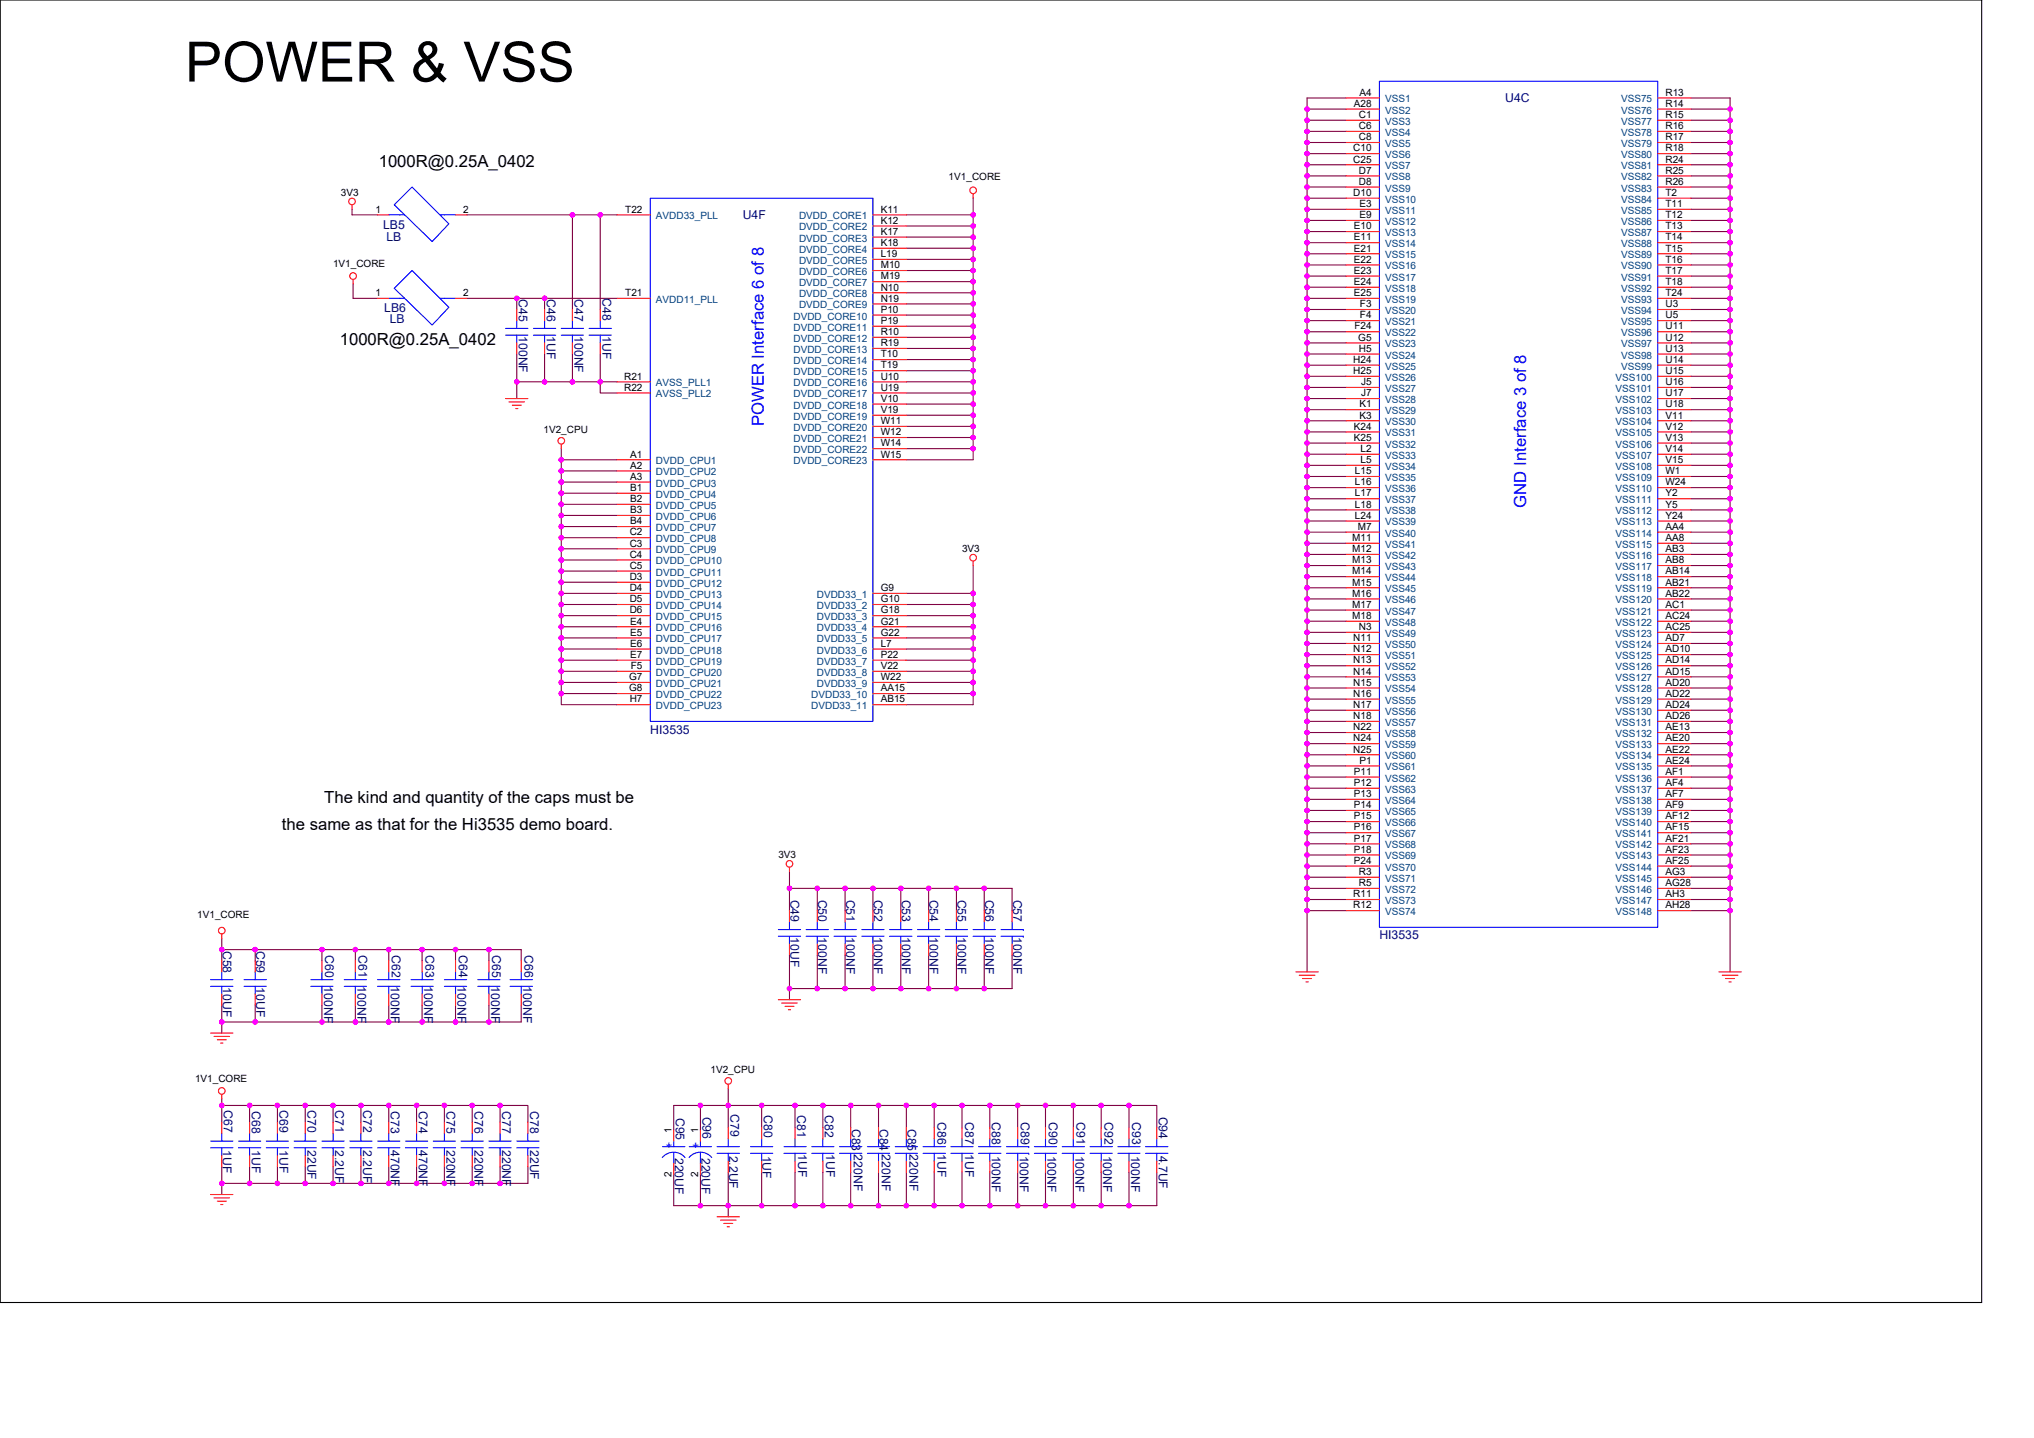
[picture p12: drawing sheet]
<svg xmlns="http://www.w3.org/2000/svg" width="297mm" height="210mm" viewBox="0 0 297 210" stroke-linecap="round" stroke-linejoin="round" font-family="sans-serif">
<defs><g id="words">
<text font-size="8.1" x="27" y="11.9">POWER &amp; VSS</text>
<g font-size="2.4">
<text x="55.3" y="24.3">1000R@0.25A_0402</text>
<text x="49.6" y="50.3">1000R@0.25A_0402</text>
<text x="47.3" y="117.3">The kind and quantity of the caps must be</text>
<text x="41.2" y="121.2">the same as that for the Hi3535 demo board.</text>
</g>
<g font-size="2.4" fill="#00f">
<text x="111.5" y="62.3" transform="rotate(-90 111.5 62.3)">POWER Interface 6 of 8</text>
<text x="222.9" y="74.1" transform="rotate(-90 222.9 74.1)">GND Interface 3 of 8</text>
</g>
<g font-size="1.8" fill="#000080">
<text x="219.8" y="14.9">U4C</text>
<text x="56" y="33.5">LB5</text>
<text x="56.4" y="35.3">LB</text>
<text x="108.5" y="32">U4F</text>
<text x="56.1" y="45.5">LB6</text>
<text x="56.9" y="47.1">LB</text>
<text x="75.8" y="43.7" transform="rotate(90 75.8 43.7)">C45</text>
<text x="79.8" y="43.7" transform="rotate(90 79.8 43.7)">C46</text>
<text x="83.9" y="43.7" transform="rotate(90 83.9 43.7)">C47</text>
<text x="88" y="43.6" transform="rotate(90 88 43.6)">C48</text>
<text x="75.8" y="49.1" transform="rotate(90 75.8 49.1)">100NF</text>
<text x="79.8" y="49.1" transform="rotate(90 79.8 49.1)">1UF</text>
<text x="83.9" y="49.1" transform="rotate(90 83.9 49.1)">100NF</text>
<text x="88" y="49.1" transform="rotate(90 88 49.1)">1UF</text>
<text x="95" y="107.1">HI3535</text>
<text x="115.4" y="131.3" transform="rotate(90 115.4 131.3)">C49</text>
<text x="119.5" y="131.3" transform="rotate(90 119.5 131.3)">C50</text>
<text x="123.6" y="131.3" transform="rotate(90 123.6 131.3)">C51</text>
<text x="127.6" y="131.3" transform="rotate(90 127.6 131.3)">C52</text>
<text x="131.7" y="131.3" transform="rotate(90 131.7 131.3)">C53</text>
<text x="135.8" y="131.3" transform="rotate(90 135.8 131.3)">C54</text>
<text x="139.8" y="131.3" transform="rotate(90 139.8 131.3)">C55</text>
<text x="143.9" y="131.3" transform="rotate(90 143.9 131.3)">C56</text>
<text x="147.9" y="131.3" transform="rotate(90 147.9 131.3)">C57</text>
<text x="115.4" y="136.9" transform="rotate(90 115.4 136.9)">10UF</text>
<text x="119.5" y="136.9" transform="rotate(90 119.5 136.9)">100NF</text>
<text x="123.6" y="136.9" transform="rotate(90 123.6 136.9)">100NF</text>
<text x="127.6" y="136.9" transform="rotate(90 127.6 136.9)">100NF</text>
<text x="131.7" y="136.9" transform="rotate(90 131.7 136.9)">100NF</text>
<text x="135.8" y="136.9" transform="rotate(90 135.8 136.9)">100NF</text>
<text x="139.8" y="136.9" transform="rotate(90 139.8 136.9)">100NF</text>
<text x="143.9" y="136.9" transform="rotate(90 143.9 136.9)">100NF</text>
<text x="147.9" y="136.9" transform="rotate(90 147.9 136.9)">100NF</text>
<text x="201.4" y="137.2">HI3535</text>
<text x="32.5" y="138.8" transform="rotate(90 32.5 138.8)">C58</text>
<text x="37.4" y="138.8" transform="rotate(90 37.4 138.8)">C59</text>
<text x="47.5" y="139.5" transform="rotate(90 47.5 139.5)">C60</text>
<text x="52.4" y="139.5" transform="rotate(90 52.4 139.5)">C61</text>
<text x="57.2" y="139.5" transform="rotate(90 57.2 139.5)">C62</text>
<text x="62.1" y="139.5" transform="rotate(90 62.1 139.5)">C63</text>
<text x="67" y="139.5" transform="rotate(90 67 139.5)">C64</text>
<text x="71.9" y="139.5" transform="rotate(90 71.9 139.5)">C65</text>
<text x="76.6" y="139.5" transform="rotate(90 76.6 139.5)">C66</text>
<text x="32.5" y="144.2" transform="rotate(90 32.5 144.2)">10UF</text>
<text x="37.4" y="144.2" transform="rotate(90 37.4 144.2)">10UF</text>
<text x="47.3" y="144" transform="rotate(90 47.3 144)">100NF</text>
<text x="52.2" y="144" transform="rotate(90 52.2 144)">100NF</text>
<text x="57.1" y="144" transform="rotate(90 57.1 144)">100NF</text>
<text x="62" y="144" transform="rotate(90 62 144)">100NF</text>
<text x="66.8" y="144" transform="rotate(90 66.8 144)">100NF</text>
<text x="71.7" y="144" transform="rotate(90 71.7 144)">100NF</text>
<text x="76.4" y="144" transform="rotate(90 76.4 144)">100NF</text>
<text x="32.5" y="167.9" transform="rotate(90 32.5 167.9)">1UF</text>
<text x="32.7" y="162.1" transform="rotate(90 32.7 162.1)">C67</text>
<text x="36.8" y="162.2" transform="rotate(90 36.8 162.2)">C68</text>
<text x="36.8" y="167.9" transform="rotate(90 36.8 167.9)">1UF</text>
<text x="40.8" y="162.1" transform="rotate(90 40.8 162.1)">C69</text>
<text x="40.8" y="167.9" transform="rotate(90 40.8 167.9)">1UF</text>
<text x="44.9" y="162.1" transform="rotate(90 44.9 162.1)">C70</text>
<text x="44.9" y="167.9" transform="rotate(90 44.9 167.9)">22UF</text>
<text x="49" y="162.1" transform="rotate(90 49 162.1)">C71</text>
<text x="49" y="167.9" transform="rotate(90 49 167.9)">2.2UF</text>
<text x="53" y="162.1" transform="rotate(90 53 162.1)">C72</text>
<text x="53" y="167.9" transform="rotate(90 53 167.9)">2.2UF</text>
<text x="57.1" y="162.2" transform="rotate(90 57.1 162.2)">C73</text>
<text x="57.1" y="167.9" transform="rotate(90 57.1 167.9)">470NF</text>
<text x="61.1" y="162.2" transform="rotate(90 61.1 162.2)">C74</text>
<text x="61.1" y="167.9" transform="rotate(90 61.1 167.9)">470NF</text>
<text x="65.2" y="162.2" transform="rotate(90 65.2 162.2)">C75</text>
<text x="65.2" y="167.9" transform="rotate(90 65.2 167.9)">220NF</text>
<text x="69.3" y="162.2" transform="rotate(90 69.3 162.2)">C76</text>
<text x="69.3" y="167.9" transform="rotate(90 69.3 167.9)">220NF</text>
<text x="73.3" y="162.2" transform="rotate(90 73.3 162.2)">C77</text>
<text x="73.3" y="167.9" transform="rotate(90 73.3 167.9)">220NF</text>
<text x="77.4" y="162.2" transform="rotate(90 77.4 162.2)">C78</text>
<text x="77.4" y="167.9" transform="rotate(90 77.4 167.9)">22UF</text>
<text x="98.7" y="163.2" transform="rotate(90 98.7 163.2)">C95</text>
<text x="102.6" y="163" transform="rotate(90 102.6 163)">C96</text>
<text x="106.7" y="162.7" transform="rotate(90 106.7 162.7)">C79</text>
<text x="111.5" y="162.9" transform="rotate(90 111.5 162.9)">C80</text>
<text x="116.4" y="162.9" transform="rotate(90 116.4 162.9)">C81</text>
<text x="120.5" y="162.9" transform="rotate(90 120.5 162.9)">C82</text>
<text x="124.4" y="164.8" transform="rotate(90 124.4 164.8)">C83</text>
<text x="128.4" y="164.8" transform="rotate(90 128.4 164.8)">C84</text>
<text x="132.5" y="164.8" transform="rotate(90 132.5 164.8)">C85</text>
<text x="136.9" y="163.9" transform="rotate(90 136.9 163.9)">C86</text>
<text x="141" y="163.9" transform="rotate(90 141 163.9)">C87</text>
<text x="144.9" y="163.9" transform="rotate(90 144.9 163.9)">C88</text>
<text x="149.1" y="163.9" transform="rotate(90 149.1 163.9)">C89</text>
<text x="153.2" y="163.9" transform="rotate(90 153.2 163.9)">C90</text>
<text x="157.2" y="163.9" transform="rotate(90 157.2 163.9)">C91</text>
<text x="161.3" y="163.9" transform="rotate(90 161.3 163.9)">C92</text>
<text x="165.3" y="163.9" transform="rotate(90 165.3 163.9)">C93</text>
<text x="169.2" y="163" transform="rotate(90 169.2 163)">C94</text>
<text x="98.5" y="169.1" transform="rotate(90 98.5 169.1)">220UF</text>
<text x="102.4" y="169.1" transform="rotate(90 102.4 169.1)">220UF</text>
<text x="106.5" y="168.7" transform="rotate(90 106.5 168.7)">2.2UF</text>
<text x="111.4" y="168.7" transform="rotate(90 111.4 168.7)">1UF</text>
<text x="116.6" y="168.6" transform="rotate(90 116.6 168.6)">1UF</text>
<text x="120.6" y="168.6" transform="rotate(90 120.6 168.6)">1UF</text>
<text x="124.7" y="168.6" transform="rotate(90 124.7 168.6)">220NF</text>
<text x="128.8" y="168.6" transform="rotate(90 128.8 168.6)">220NF</text>
<text x="132.8" y="168.6" transform="rotate(90 132.8 168.6)">220NF</text>
<text x="136.9" y="168.6" transform="rotate(90 136.9 168.6)">1UF</text>
<text x="141" y="168.6" transform="rotate(90 141 168.6)">1UF</text>
<text x="144.9" y="168.7" transform="rotate(90 144.9 168.7)">100NF</text>
<text x="148.9" y="168.7" transform="rotate(90 148.9 168.7)">100NF</text>
<text x="153" y="168.7" transform="rotate(90 153 168.7)">100NF</text>
<text x="157.1" y="168.7" transform="rotate(90 157.1 168.7)">100NF</text>
<text x="161.1" y="168.7" transform="rotate(90 161.1 168.7)">100NF</text>
<text x="165.2" y="168.7" transform="rotate(90 165.2 168.7)">100NF</text>
<text x="169.2" y="168.7" transform="rotate(90 169.2 168.7)">4.7UF</text>
</g>
<g font-size="1.6" fill="#00f">
<text x="97.3" y="167.8">+</text>
<text x="101.2" y="167.8">+</text>
</g>
<g font-size="1.5">
<text x="197.7" y="15.6">A28</text>
<text x="198.4" y="17.2">C1</text>
<text x="198.5" y="14">A4</text>
<text x="243.2" y="17.2">R15</text>
<text x="243.2" y="15.6">R14</text>
<text x="243.2" y="14">R13</text>
<text x="197.6" y="23.7">C25</text>
<text x="197.6" y="22.1">C10</text>
<text x="198.4" y="20.5">C8</text>
<text x="198.4" y="18.9">C6</text>
<text x="243.2" y="23.7">R24</text>
<text x="243.2" y="22.1">R18</text>
<text x="243.2" y="20.5">R17</text>
<text x="243.2" y="18.9">R16</text>
<text x="49.8" y="28.6">3V3</text>
<text x="138.5" y="26.3">1V1_CORE</text>
<text x="197.6" y="28.6">D10</text>
<text x="198.4" y="27">D8</text>
<text x="198.4" y="25.4">D7</text>
<text x="243.2" y="28.6">T2</text>
<text x="243.2" y="27">R26</text>
<text x="243.2" y="25.4">R25</text>
<text x="54.8" y="31">1</text>
<text x="67.7" y="31">2</text>
<text x="91.3" y="31">T22</text>
<text x="128.6" y="35.9">K18</text>
<text x="128.6" y="34.3">K17</text>
<text x="128.6" y="32.7">K12</text>
<text x="128.6" y="31">K11</text>
<text x="197.7" y="35.1">E11</text>
<text x="197.7" y="33.5">E10</text>
<text x="198.5" y="31.9">E9</text>
<text x="198.5" y="30.2">E3</text>
<text x="243.2" y="35.1">T14</text>
<text x="243.2" y="33.5">T13</text>
<text x="243.2" y="31.9">T12</text>
<text x="243.2" y="30.2">T11</text>
<text x="48.6" y="39">1V1_CORE</text>
<text x="128.6" y="40.8">M19</text>
<text x="128.6" y="39.2">M10</text>
<text x="128.6" y="37.5">L19</text>
<text x="197.7" y="41.6">E24</text>
<text x="197.7" y="40">E23</text>
<text x="197.7" y="38.4">E22</text>
<text x="197.7" y="36.7">E21</text>
<text x="243.2" y="41.6">T18</text>
<text x="243.2" y="40">T17</text>
<text x="243.2" y="38.4">T16</text>
<text x="243.2" y="36.7">T15</text>
<text x="54.8" y="43.2">1</text>
<text x="67.7" y="43.2">2</text>
<text x="91.3" y="43.2">T21</text>
<text x="128.6" y="47.3">P19</text>
<text x="128.6" y="45.7">P10</text>
<text x="128.6" y="44">N19</text>
<text x="128.6" y="42.4">N10</text>
<text x="197.7" y="43.2">E25</text>
<text x="198.6" y="46.5">F4</text>
<text x="198.6" y="44.9">F3</text>
<text x="243.2" y="46.5">U5</text>
<text x="243.2" y="44.9">U3</text>
<text x="243.2" y="43.2">T24</text>
<text x="128.6" y="53.8">T19</text>
<text x="128.6" y="52.2">T10</text>
<text x="128.6" y="50.6">R19</text>
<text x="128.6" y="48.9">R10</text>
<text x="197.6" y="53">H24</text>
<text x="197.8" y="48.1">F24</text>
<text x="198.4" y="49.7">G5</text>
<text x="198.4" y="51.4">H5</text>
<text x="243.2" y="53">U14</text>
<text x="243.2" y="51.4">U13</text>
<text x="243.2" y="49.7">U12</text>
<text x="243.2" y="48.1">U11</text>
<text x="91.2" y="57.1">R22</text>
<text x="91.2" y="55.4">R21</text>
<text x="128.6" y="58.7">V10</text>
<text x="128.6" y="57.1">U19</text>
<text x="128.6" y="55.4">U10</text>
<text x="197.6" y="54.6">H25</text>
<text x="198.5" y="59.5">K1</text>
<text x="198.8" y="57.9">J7</text>
<text x="198.8" y="56.2">J5</text>
<text x="243.2" y="59.5">U18</text>
<text x="243.2" y="57.9">U17</text>
<text x="243.2" y="56.2">U16</text>
<text x="243.2" y="54.6">U15</text>
<text x="79.4" y="63.2">1V2_CPU</text>
<text x="128.6" y="65.2">W14</text>
<text x="128.6" y="63.6">W12</text>
<text x="128.6" y="61.9">W11</text>
<text x="128.6" y="60.3">V19</text>
<text x="197.7" y="64.4">K25</text>
<text x="197.7" y="62.7">K24</text>
<text x="198.5" y="61.1">K3</text>
<text x="198.7" y="66">L2</text>
<text x="243.2" y="66">V14</text>
<text x="243.2" y="64.4">V13</text>
<text x="243.2" y="62.7">V12</text>
<text x="243.2" y="61.1">V11</text>
<text x="92.1" y="71.7">B1</text>
<text x="92.1" y="70.1">A3</text>
<text x="92.1" y="68.4">A2</text>
<text x="92.1" y="66.8">A1</text>
<text x="128.6" y="66.8">W15</text>
<text x="197.9" y="70.9">L16</text>
<text x="197.9" y="69.2">L15</text>
<text x="198.7" y="67.6">L5</text>
<text x="243.2" y="70.9">W24</text>
<text x="243.2" y="69.2">W1</text>
<text x="243.2" y="67.6">V15</text>
<text x="92.1" y="76.6">B4</text>
<text x="92.1" y="74.9">B3</text>
<text x="92.1" y="73.3">B2</text>
<text x="197.9" y="75.7">L24</text>
<text x="197.9" y="74.1">L18</text>
<text x="197.9" y="72.5">L17</text>
<text x="198.3" y="77.4">M7</text>
<text x="243.2" y="77.4">AA4</text>
<text x="243.2" y="75.7">Y24</text>
<text x="243.2" y="74.1">Y5</text>
<text x="243.2" y="72.5">Y2</text>
<text x="92" y="83.1">C5</text>
<text x="92" y="81.4">C4</text>
<text x="92" y="79.8">C3</text>
<text x="92" y="78.2">C2</text>
<text x="140.5" y="80.6">3V3</text>
<text x="197.5" y="83.9">M14</text>
<text x="197.5" y="82.3">M13</text>
<text x="197.5" y="80.6">M12</text>
<text x="197.5" y="79">M11</text>
<text x="243.2" y="83.9">AB14</text>
<text x="243.2" y="82.3">AB8</text>
<text x="243.2" y="80.6">AB3</text>
<text x="243.2" y="79">AA8</text>
<text x="92" y="89.6">D6</text>
<text x="92" y="87.9">D5</text>
<text x="92" y="86.3">D4</text>
<text x="92" y="84.7">D3</text>
<text x="128.6" y="89.6">G18</text>
<text x="128.6" y="87.9">G10</text>
<text x="128.6" y="86.3">G9</text>
<text x="197.5" y="88.8">M17</text>
<text x="197.5" y="87.1">M16</text>
<text x="197.5" y="85.5">M15</text>
<text x="243.2" y="88.8">AC1</text>
<text x="243.2" y="87.1">AB22</text>
<text x="243.2" y="85.5">AB21</text>
<text x="92.1" y="94.4">E6</text>
<text x="92.1" y="92.8">E5</text>
<text x="92.1" y="91.2">E4</text>
<text x="128.6" y="94.4">L7</text>
<text x="128.6" y="92.8">G22</text>
<text x="128.6" y="91.2">G21</text>
<text x="197.5" y="90.4">M18</text>
<text x="197.6" y="95.3">N12</text>
<text x="197.6" y="93.6">N11</text>
<text x="198.4" y="92">N3</text>
<text x="243.2" y="95.3">AD10</text>
<text x="243.2" y="93.6">AD7</text>
<text x="243.2" y="92">AC25</text>
<text x="243.2" y="90.4">AC24</text>
<text x="91.9" y="100.9">G8</text>
<text x="91.9" y="99.3">G7</text>
<text x="92.1" y="96.1">E7</text>
<text x="92.1" y="97.7">F5</text>
<text x="128.6" y="100.9">AA15</text>
<text x="128.6" y="99.3">W22</text>
<text x="128.6" y="97.7">V22</text>
<text x="128.6" y="96.1">P22</text>
<text x="197.6" y="101.8">N16</text>
<text x="197.6" y="100.1">N15</text>
<text x="197.6" y="98.5">N14</text>
<text x="197.6" y="96.9">N13</text>
<text x="243.2" y="101.8">AD22</text>
<text x="243.2" y="100.1">AD20</text>
<text x="243.2" y="98.5">AD15</text>
<text x="243.2" y="96.9">AD14</text>
<text x="92" y="102.6">H7</text>
<text x="128.6" y="102.6">AB15</text>
<text x="197.6" y="106.6">N22</text>
<text x="197.6" y="105">N18</text>
<text x="197.6" y="103.4">N17</text>
<text x="243.2" y="106.6">AE13</text>
<text x="243.2" y="105">AD26</text>
<text x="243.2" y="103.4">AD24</text>
<text x="197.6" y="109.9">N25</text>
<text x="197.6" y="108.3">N24</text>
<text x="197.7" y="113.1">P11</text>
<text x="198.5" y="111.5">P1</text>
<text x="243.2" y="113.1">AF1</text>
<text x="243.2" y="111.5">AE24</text>
<text x="243.2" y="109.9">AE22</text>
<text x="243.2" y="108.3">AE20</text>
<text x="197.7" y="119.6">P15</text>
<text x="197.7" y="118">P14</text>
<text x="197.7" y="116.4">P13</text>
<text x="197.7" y="114.8">P12</text>
<text x="243.2" y="119.6">AF12</text>
<text x="243.2" y="118">AF9</text>
<text x="243.2" y="116.4">AF7</text>
<text x="243.2" y="114.8">AF4</text>
<text x="113.7" y="125.3">3V3</text>
<text x="197.7" y="124.5">P18</text>
<text x="197.7" y="122.9">P17</text>
<text x="197.7" y="121.3">P16</text>
<text x="243.2" y="124.5">AF23</text>
<text x="243.2" y="122.9">AF21</text>
<text x="243.2" y="121.3">AF15</text>
<text x="197.6" y="131">R11</text>
<text x="197.7" y="126.1">P24</text>
<text x="198.4" y="129.4">R5</text>
<text x="198.4" y="127.8">R3</text>
<text x="243.2" y="131">AH3</text>
<text x="243.2" y="129.4">AG28</text>
<text x="243.2" y="127.8">AG3</text>
<text x="243.2" y="126.1">AF25</text>
<text x="28.8" y="134.1">1V1_CORE</text>
<text x="197.6" y="132.6">R12</text>
<text x="243.2" y="132.6">AH28</text>
<text x="28.5" y="158">1V1_CORE</text>
<text x="103.8" y="156.7">1V2_CPU</text>
<text x="98.1" y="165.5" transform="rotate(-90 98.1 165.5)">1</text>
<text x="102" y="165.5" transform="rotate(-90 102 165.5)">1</text>
<text x="98.1" y="171.8" transform="rotate(-90 98.1 171.8)">2</text>
<text x="102" y="171.8" transform="rotate(-90 102 171.8)">2</text>
</g>
<g font-size="1.5" fill="#004080">
<text x="202.3" y="16.6">VSS2</text>
<text x="202.3" y="15">VSS1</text>
<text x="236.7" y="16.6">VSS76</text>
<text x="236.7" y="15">VSS75</text>
<text x="202.3" y="23.1">VSS6</text>
<text x="202.3" y="21.5">VSS5</text>
<text x="202.3" y="19.8">VSS4</text>
<text x="202.3" y="18.2">VSS3</text>
<text x="236.7" y="23.1">VSS80</text>
<text x="236.7" y="21.5">VSS79</text>
<text x="236.7" y="19.8">VSS78</text>
<text x="236.7" y="18.2">VSS77</text>
<text x="202.3" y="29.6">VSS10</text>
<text x="202.3" y="28">VSS9</text>
<text x="202.3" y="26.3">VSS8</text>
<text x="202.3" y="24.7">VSS7</text>
<text x="236.7" y="29.6">VSS84</text>
<text x="236.7" y="28">VSS83</text>
<text x="236.7" y="26.3">VSS82</text>
<text x="236.7" y="24.7">VSS81</text>
<text x="95.8" y="32">AVDD33_PLL</text>
<text x="116.7" y="35.3">DVDD_CORE3</text>
<text x="116.7" y="33.7">DVDD_CORE2</text>
<text x="116.7" y="32">DVDD_CORE1</text>
<text x="202.3" y="34.5">VSS13</text>
<text x="202.3" y="32.8">VSS12</text>
<text x="202.3" y="31.2">VSS11</text>
<text x="236.7" y="34.5">VSS87</text>
<text x="236.7" y="32.8">VSS86</text>
<text x="236.7" y="31.2">VSS85</text>
<text x="116.7" y="41.8">DVDD_CORE7</text>
<text x="116.7" y="40.2">DVDD_CORE6</text>
<text x="116.7" y="38.5">DVDD_CORE5</text>
<text x="116.7" y="36.9">DVDD_CORE4</text>
<text x="202.3" y="41">VSS17</text>
<text x="202.3" y="39.3">VSS16</text>
<text x="202.3" y="37.7">VSS15</text>
<text x="202.3" y="36.1">VSS14</text>
<text x="236.7" y="41">VSS91</text>
<text x="236.7" y="39.3">VSS90</text>
<text x="236.7" y="37.7">VSS89</text>
<text x="236.7" y="36.1">VSS88</text>
<text x="95.8" y="44.2">AVDD11_PLL</text>
<text x="115.9" y="46.7">DVDD_CORE10</text>
<text x="116.7" y="45">DVDD_CORE9</text>
<text x="116.7" y="43.4">DVDD_CORE8</text>
<text x="202.3" y="47.5">VSS21</text>
<text x="202.3" y="45.8">VSS20</text>
<text x="202.3" y="44.2">VSS19</text>
<text x="202.3" y="42.6">VSS18</text>
<text x="236.7" y="47.5">VSS95</text>
<text x="236.7" y="45.8">VSS94</text>
<text x="236.7" y="44.2">VSS93</text>
<text x="236.7" y="42.6">VSS92</text>
<text x="115.9" y="53.2">DVDD_CORE14</text>
<text x="115.9" y="51.5">DVDD_CORE13</text>
<text x="115.9" y="49.9">DVDD_CORE12</text>
<text x="115.9" y="48.3">DVDD_CORE11</text>
<text x="202.3" y="54">VSS25</text>
<text x="202.3" y="52.3">VSS24</text>
<text x="202.3" y="50.7">VSS23</text>
<text x="202.3" y="49.1">VSS22</text>
<text x="236.7" y="54">VSS99</text>
<text x="236.7" y="52.3">VSS98</text>
<text x="236.7" y="50.7">VSS97</text>
<text x="236.7" y="49.1">VSS96</text>
<text x="95.8" y="58">AVSS_PLL2</text>
<text x="95.8" y="56.4">AVSS_PLL1</text>
<text x="115.9" y="59.7">DVDD_CORE18</text>
<text x="115.9" y="58">DVDD_CORE17</text>
<text x="115.9" y="56.4">DVDD_CORE16</text>
<text x="115.9" y="54.8">DVDD_CORE15</text>
<text x="202.3" y="58.9">VSS28</text>
<text x="202.3" y="57.2">VSS27</text>
<text x="202.3" y="55.6">VSS26</text>
<text x="235.9" y="58.9">VSS102</text>
<text x="235.9" y="57.2">VSS101</text>
<text x="235.9" y="55.6">VSS100</text>
<text x="115.9" y="64.5">DVDD_CORE21</text>
<text x="115.9" y="62.9">DVDD_CORE20</text>
<text x="115.9" y="61.3">DVDD_CORE19</text>
<text x="202.3" y="65.4">VSS32</text>
<text x="202.3" y="63.7">VSS31</text>
<text x="202.3" y="62.1">VSS30</text>
<text x="202.3" y="60.5">VSS29</text>
<text x="235.9" y="65.4">VSS106</text>
<text x="235.9" y="63.7">VSS105</text>
<text x="235.9" y="62.1">VSS104</text>
<text x="235.9" y="60.5">VSS103</text>
<text x="95.8" y="71">DVDD_CPU3</text>
<text x="95.8" y="69.4">DVDD_CPU2</text>
<text x="95.8" y="67.8">DVDD_CPU1</text>
<text x="115.9" y="67.8">DVDD_CORE23</text>
<text x="115.9" y="66.2">DVDD_CORE22</text>
<text x="202.3" y="71.9">VSS36</text>
<text x="202.3" y="70.2">VSS35</text>
<text x="202.3" y="68.6">VSS34</text>
<text x="202.3" y="67">VSS33</text>
<text x="235.9" y="71.9">VSS110</text>
<text x="235.9" y="70.2">VSS109</text>
<text x="235.9" y="68.6">VSS108</text>
<text x="235.9" y="67">VSS107</text>
<text x="95.8" y="77.5">DVDD_CPU7</text>
<text x="95.8" y="75.9">DVDD_CPU6</text>
<text x="95.8" y="74.3">DVDD_CPU5</text>
<text x="95.8" y="72.7">DVDD_CPU4</text>
<text x="202.3" y="76.7">VSS39</text>
<text x="202.3" y="75.1">VSS38</text>
<text x="202.3" y="73.5">VSS37</text>
<text x="235.9" y="76.7">VSS113</text>
<text x="235.9" y="75.1">VSS112</text>
<text x="235.9" y="73.5">VSS111</text>
<text x="95.8" y="82.4">DVDD_CPU10</text>
<text x="95.8" y="80.8">DVDD_CPU9</text>
<text x="95.8" y="79.2">DVDD_CPU8</text>
<text x="202.3" y="83.2">VSS43</text>
<text x="202.3" y="81.6">VSS42</text>
<text x="202.3" y="80">VSS41</text>
<text x="202.3" y="78.4">VSS40</text>
<text x="235.9" y="83.2">VSS117</text>
<text x="235.9" y="81.6">VSS116</text>
<text x="235.9" y="80">VSS115</text>
<text x="235.9" y="78.4">VSS114</text>
<text x="95.8" y="88.9">DVDD_CPU14</text>
<text x="95.8" y="87.3">DVDD_CPU13</text>
<text x="95.8" y="85.7">DVDD_CPU12</text>
<text x="95.8" y="84">DVDD_CPU11</text>
<text x="119.3" y="88.9">DVDD33_2</text>
<text x="119.3" y="87.3">DVDD33_1</text>
<text x="202.3" y="89.7">VSS47</text>
<text x="202.3" y="88.1">VSS46</text>
<text x="202.3" y="86.5">VSS45</text>
<text x="202.3" y="84.9">VSS44</text>
<text x="235.9" y="89.7">VSS121</text>
<text x="235.9" y="88.1">VSS120</text>
<text x="235.9" y="86.5">VSS119</text>
<text x="235.9" y="84.9">VSS118</text>
<text x="95.8" y="90.6">DVDD_CPU15</text>
<text x="95.8" y="95.4">DVDD_CPU18</text>
<text x="95.8" y="93.8">DVDD_CPU17</text>
<text x="95.8" y="92.2">DVDD_CPU16</text>
<text x="119.3" y="95.4">DVDD33_6</text>
<text x="119.3" y="93.8">DVDD33_5</text>
<text x="119.3" y="92.2">DVDD33_4</text>
<text x="119.3" y="90.6">DVDD33_3</text>
<text x="202.3" y="94.6">VSS50</text>
<text x="202.3" y="93">VSS49</text>
<text x="202.3" y="91.4">VSS48</text>
<text x="235.9" y="94.6">VSS124</text>
<text x="235.9" y="93">VSS123</text>
<text x="235.9" y="91.4">VSS122</text>
<text x="95.8" y="101.9">DVDD_CPU22</text>
<text x="95.8" y="100.3">DVDD_CPU21</text>
<text x="95.8" y="98.7">DVDD_CPU20</text>
<text x="95.8" y="97.1">DVDD_CPU19</text>
<text x="118.5" y="101.9">DVDD33_10</text>
<text x="119.3" y="100.3">DVDD33_9</text>
<text x="119.3" y="98.7">DVDD33_8</text>
<text x="119.3" y="97.1">DVDD33_7</text>
<text x="202.3" y="101.1">VSS54</text>
<text x="202.3" y="99.5">VSS53</text>
<text x="202.3" y="97.9">VSS52</text>
<text x="202.3" y="96.2">VSS51</text>
<text x="235.9" y="101.1">VSS128</text>
<text x="235.9" y="99.5">VSS127</text>
<text x="235.9" y="97.9">VSS126</text>
<text x="235.9" y="96.2">VSS125</text>
<text x="95.8" y="103.6">DVDD_CPU23</text>
<text x="118.5" y="103.6">DVDD33_11</text>
<text x="202.3" y="107.6">VSS58</text>
<text x="202.3" y="106">VSS57</text>
<text x="202.3" y="104.4">VSS56</text>
<text x="202.3" y="102.7">VSS55</text>
<text x="235.9" y="107.6">VSS132</text>
<text x="235.9" y="106">VSS131</text>
<text x="235.9" y="104.4">VSS130</text>
<text x="235.9" y="102.7">VSS129</text>
<text x="202.3" y="112.5">VSS61</text>
<text x="202.3" y="110.9">VSS60</text>
<text x="202.3" y="109.2">VSS59</text>
<text x="235.9" y="112.5">VSS135</text>
<text x="235.9" y="110.9">VSS134</text>
<text x="235.9" y="109.2">VSS133</text>
<text x="202.3" y="119">VSS65</text>
<text x="202.3" y="117.4">VSS64</text>
<text x="202.3" y="115.7">VSS63</text>
<text x="202.3" y="114.1">VSS62</text>
<text x="235.9" y="119">VSS139</text>
<text x="235.9" y="117.4">VSS138</text>
<text x="235.9" y="115.7">VSS137</text>
<text x="235.9" y="114.1">VSS136</text>
<text x="202.3" y="125.5">VSS69</text>
<text x="202.3" y="123.9">VSS68</text>
<text x="202.3" y="122.3">VSS67</text>
<text x="202.3" y="120.6">VSS66</text>
<text x="235.9" y="125.5">VSS143</text>
<text x="235.9" y="123.9">VSS142</text>
<text x="235.9" y="122.3">VSS141</text>
<text x="235.9" y="120.6">VSS140</text>
<text x="202.3" y="130.4">VSS72</text>
<text x="202.3" y="128.8">VSS71</text>
<text x="202.3" y="127.1">VSS70</text>
<text x="235.9" y="130.4">VSS146</text>
<text x="235.9" y="128.8">VSS145</text>
<text x="235.9" y="127.1">VSS144</text>
<text x="202.3" y="133.6">VSS74</text>
<text x="202.3" y="132">VSS73</text>
<text x="235.9" y="133.6">VSS148</text>
<text x="235.9" y="132">VSS147</text>
</g>
</g></defs>
<path d="M0 0h289.4v190.2h-289.4z" fill="none" stroke="#000" stroke-width=".16"/>
<g fill="none" stroke="#800040" stroke-width=".16">
<path d="M247 87.5h5.7v1.6M247 89.1h5.7M247 90.7h5.7M247 92.3h5.7M247 94h5.7M247 95.6h5.7M247 97.2h5.7M247 98.8h5.7M252.7 89.1v1.6M252.7 90.7v1.6M252.7 92.3v1.7M252.7 94v1.6"/>
<path d="M252.7 95.6v1.6M252.7 97.2v1.6M252.7 98.8v1.7M247 100.5h5.7M247 102.1h5.7M247 103.7h5.7M252.7 100.5v1.6M252.7 102.1v1.6M252.7 103.7v1.6h-5.7M252.7 103.7h.1M115.3 139.5v4.9M119.4 139.5v4.9"/>
<path d="M123.4 139.5v4.9M127.5 139.5v4.9M131.5 139.5v4.9M135.6 139.5v4.9M139.7 139.5v4.9M143.7 139.5v4.9M147.8 139.5v4.9h-4.1M32.4 149.2h4.9M32.4 149.2v1.7M32.4 146.8v2.4M37.3 149.2h9.7M37.3 146.8v2.4"/>
<path d="M47 146.8v2.4M47 149.2h4.9M51.9 146.8v2.4M51.9 149.2h4.9M56.8 146.8v2.4M56.8 149.2h4.8M61.6 146.8v2.4M61.6 149.2h4.9M66.5 146.8v2.4M66.5 149.2h4.9M71.4 146.8v2.4M76.1 146.8v2.4h-4.7"/>
<path d="M115.3 144.4h4.1M115.3 144.4v1.6M119.4 144.4h4M123.4 144.4h4.1M127.5 144.4h4M131.5 144.4h4.1M135.6 144.4h4.1M139.7 144.4h4"/>
</g>
<g fill="#f0f" stroke="#f0f" stroke-width=".16">
<circle cx="143.7" cy="144.4" r=".32"/>
<circle cx="139.7" cy="144.4" r=".32"/>
<circle cx="135.6" cy="144.4" r=".32"/>
<circle cx="131.5" cy="144.4" r=".32"/>
<circle cx="127.5" cy="144.4" r=".32"/>
<circle cx="123.4" cy="144.4" r=".32"/>
<circle cx="119.4" cy="144.4" r=".32"/>
<circle cx="115.3" cy="144.4" r=".32"/>
<circle cx="66.5" cy="149.2" r=".32"/>
<circle cx="61.6" cy="149.2" r=".32"/>
<circle cx="56.8" cy="149.2" r=".32"/>
<circle cx="51.9" cy="149.2" r=".32"/>
<circle cx="47" cy="149.2" r=".32"/>
<circle cx="37.3" cy="149.2" r=".32"/>
<circle cx="32.4" cy="149.2" r=".32"/>
<circle cx="71.4" cy="149.2" r=".32"/>
<circle cx="252.7" cy="89.1" r=".32"/>
<circle cx="252.7" cy="90.7" r=".32"/>
<circle cx="252.7" cy="94" r=".32"/>
<circle cx="252.7" cy="92.3" r=".32"/>
<circle cx="252.7" cy="97.2" r=".32"/>
<circle cx="252.7" cy="95.6" r=".32"/>
<circle cx="252.7" cy="100.5" r=".32"/>
<circle cx="252.7" cy="98.8" r=".32"/>
<circle cx="252.7" cy="102.1" r=".32"/>
</g>
<circle cx="252.7" cy="105.3" r=".32" fill="#f0f"/>
<circle cx="252.7" cy="105.3" r=".32" fill="none" stroke="#f0f" stroke-width=".16"/>
<g fill="#f0f" stroke="#f0f" stroke-width=".16">
<circle cx="252.7" cy="103.7" r=".32"/>
<circle cx="252.7" cy="107" r=".32"/>
<circle cx="252.7" cy="110.2" r=".32"/>
<circle cx="252.7" cy="108.6" r=".32"/>
<circle cx="252.7" cy="113.5" r=".32"/>
<circle cx="252.7" cy="111.8" r=".32"/>
<circle cx="252.7" cy="115.1" r=".32"/>
<circle cx="252.7" cy="116.7" r=".32"/>
<circle cx="252.7" cy="118.3" r=".32"/>
<circle cx="252.7" cy="121.6" r=".32"/>
<circle cx="252.7" cy="120" r=".32"/>
<circle cx="252.7" cy="123.2" r=".32"/>
<circle cx="252.7" cy="124.8" r=".32"/>
<circle cx="252.7" cy="129.7" r=".32"/>
<circle cx="252.7" cy="126.5" r=".32"/>
<circle cx="252.7" cy="133" r=".32"/>
<circle cx="252.7" cy="131.3" r=".32"/>
<circle cx="252.7" cy="128.1" r=".32"/>
<circle cx="252.7" cy="87.5" r=".32"/>
<circle cx="252.7" cy="85.8" r=".32"/>
<circle cx="252.7" cy="84.2" r=".32"/>
<circle cx="252.7" cy="82.6" r=".32"/>
<circle cx="252.7" cy="81" r=".32"/>
<circle cx="252.7" cy="79.3" r=".32"/>
<circle cx="252.7" cy="77.7" r=".32"/>
<circle cx="252.7" cy="76.1" r=".32"/>
<circle cx="252.7" cy="74.4" r=".32"/>
<circle cx="252.7" cy="72.8" r=".32"/>
<circle cx="252.7" cy="71.2" r=".32"/>
<circle cx="252.7" cy="67.9" r=".32"/>
<circle cx="252.7" cy="61.4" r=".32"/>
<circle cx="252.7" cy="59.8" r=".32"/>
<circle cx="252.7" cy="58.2" r=".32"/>
<circle cx="252.7" cy="54.9" r=".32"/>
<circle cx="252.7" cy="53.3" r=".32"/>
<circle cx="252.7" cy="51.7" r=".32"/>
<circle cx="252.7" cy="50.1" r=".32"/>
<circle cx="252.7" cy="48.4" r=".32"/>
<circle cx="252.7" cy="46.8" r=".32"/>
<circle cx="252.7" cy="45.2" r=".32"/>
<circle cx="252.7" cy="43.6" r=".32"/>
<circle cx="252.7" cy="41.9" r=".32"/>
<circle cx="252.7" cy="40.3" r=".32"/>
<circle cx="252.7" cy="38.7" r=".32"/>
<circle cx="252.7" cy="37.1" r=".32"/>
<circle cx="252.7" cy="35.4" r=".32"/>
<circle cx="252.7" cy="33.8" r=".32"/>
<circle cx="252.7" cy="32.2" r=".32"/>
<circle cx="252.7" cy="30.6" r=".32"/>
<circle cx="252.7" cy="27.3" r=".32"/>
<circle cx="252.7" cy="25.7" r=".32"/>
<circle cx="252.7" cy="24.1" r=".32"/>
<circle cx="252.7" cy="22.4" r=".32"/>
<circle cx="252.7" cy="20.8" r=".32"/>
<circle cx="252.7" cy="15.9" r=".32"/>
<circle cx="252.7" cy="17.6" r=".32"/>
<circle cx="252.7" cy="19.2" r=".32"/>
<circle cx="252.7" cy="28.9" r=".32"/>
<circle cx="252.7" cy="56.6" r=".32"/>
<circle cx="252.7" cy="63.1" r=".32"/>
<circle cx="252.7" cy="64.7" r=".32"/>
<circle cx="252.7" cy="66.3" r=".32"/>
<circle cx="252.7" cy="69.6" r=".32"/>
<circle cx="190.9" cy="87.5" r=".32"/>
<circle cx="190.9" cy="85.8" r=".32"/>
<circle cx="190.9" cy="84.2" r=".32"/>
<circle cx="190.9" cy="82.6" r=".32"/>
<circle cx="190.9" cy="81" r=".32"/>
<circle cx="190.9" cy="79.3" r=".32"/>
<circle cx="190.9" cy="77.7" r=".32"/>
<circle cx="190.9" cy="76.1" r=".32"/>
<circle cx="190.9" cy="74.4" r=".32"/>
<circle cx="190.9" cy="72.8" r=".32"/>
<circle cx="190.9" cy="71.2" r=".32"/>
<circle cx="190.9" cy="69.6" r=".32"/>
<circle cx="190.9" cy="67.9" r=".32"/>
<circle cx="190.9" cy="66.3" r=".32"/>
<circle cx="190.9" cy="64.7" r=".32"/>
<circle cx="190.9" cy="63.1" r=".32"/>
<circle cx="190.9" cy="61.4" r=".32"/>
<circle cx="190.9" cy="59.8" r=".32"/>
<circle cx="190.9" cy="58.2" r=".32"/>
<circle cx="190.9" cy="56.6" r=".32"/>
<circle cx="190.9" cy="54.9" r=".32"/>
<circle cx="190.9" cy="53.3" r=".32"/>
<circle cx="190.9" cy="51.7" r=".32"/>
<circle cx="190.9" cy="50.1" r=".32"/>
<circle cx="190.9" cy="48.4" r=".32"/>
<circle cx="190.9" cy="46.8" r=".32"/>
<circle cx="190.9" cy="45.2" r=".32"/>
<circle cx="190.9" cy="43.6" r=".32"/>
<circle cx="190.9" cy="41.9" r=".32"/>
<circle cx="190.9" cy="40.3" r=".32"/>
<circle cx="190.9" cy="38.7" r=".32"/>
<circle cx="190.9" cy="37.1" r=".32"/>
<circle cx="190.9" cy="35.4" r=".32"/>
<circle cx="190.9" cy="33.8" r=".32"/>
<circle cx="190.9" cy="32.2" r=".32"/>
<circle cx="190.9" cy="30.6" r=".32"/>
<circle cx="190.9" cy="28.9" r=".32"/>
<circle cx="190.9" cy="27.3" r=".32"/>
<circle cx="190.9" cy="25.7" r=".32"/>
<circle cx="190.9" cy="24.1" r=".32"/>
<circle cx="190.9" cy="22.4" r=".32"/>
<circle cx="190.9" cy="20.8" r=".32"/>
<circle cx="190.9" cy="19.2" r=".32"/>
<circle cx="190.9" cy="15.9" r=".32"/>
<circle cx="190.9" cy="17.6" r=".32"/>
<circle cx="190.9" cy="90.7" r=".32"/>
<circle cx="190.9" cy="89.1" r=".32"/>
<circle cx="190.9" cy="92.3" r=".32"/>
<circle cx="190.9" cy="94" r=".32"/>
<circle cx="190.9" cy="97.2" r=".32"/>
<circle cx="190.9" cy="95.6" r=".32"/>
<circle cx="190.9" cy="98.8" r=".32"/>
<circle cx="190.9" cy="100.5" r=".32"/>
<circle cx="190.9" cy="102.1" r=".32"/>
</g>
<g fill="none" stroke="#800040" stroke-width=".16">
<path d="M190.9 15.9h5.7M190.9 17.6h5.7M190.9 19.2h5.7M190.9 19.2v3.2M196.6 14.3h-5.7v4.9M247 14.3h5.7v4.9M247 15.9h5.7M247 17.6h5.7M247 19.2h5.7M252.7 19.2v3.2M190.9 38.7v1.6h5.7M190.9 37.1v1.6h5.7"/>
<path d="M190.9 35.4v1.7h5.7M190.9 33.8v1.6h5.7M190.9 32.2v1.6h5.7M190.9 30.6v1.6h5.7M190.9 28.9v1.7h5.7M190.9 28.9h5.7M190.9 24.1v3.2h5.7M190.9 20.8h5.7M190.9 22.4h5.7M190.9 24.1h5.7M190.9 25.7h5.7M190.9 27.3v1.6"/>
<path d="M190.9 22.4v1.7M247 20.8h5.7M247 22.4h5.7M247 24.1h5.7M247 25.7h5.7M247 27.3h5.7M247 28.9h5.7M247 30.6h5.7M247 32.2h5.7M247 33.8h5.7M247 35.4h5.7M247 37.1h5.7"/>
<path d="M247 38.7h5.7M252.7 37.1v3.2M252.7 35.4v1.7M252.7 33.8v1.6M252.7 30.6v3.2M252.7 25.7v4.9M252.7 22.4v3.3M190.9 59.8v1.6h5.7M190.9 58.2v1.6h5.7M190.9 56.6v1.6h5.7M190.9 54.9v1.7h5.7M190.9 53.3v1.6h5.7"/>
<path d="M190.9 51.7v1.6h5.7M190.9 50.1v1.6h5.7M190.9 48.4v1.7h5.7M190.9 46.8v1.6h5.7M190.9 45.2v1.6h5.7M190.9 43.6v1.6h5.7M190.9 41.9v1.7h5.7M190.9 40.3v1.6h5.7M247 40.3h5.7M247 41.9h5.7M247 43.6h5.7M247 45.2h5.7"/>
<path d="M247 46.8h5.7M247 48.4h5.7M247 50.1h5.7M247 51.7h5.7M247 53.3h5.7M247 54.9h5.7M247 56.6h5.7M247 58.2h5.7M247 59.8h5.7M252.7 59.8v6.5M252.7 58.2v1.6M252.7 54.9v3.3"/>
<path d="M252.7 51.7v3.2M252.7 50.1v1.6M252.7 46.8v3.3M252.7 43.6v3.2M252.7 40.3v3.3M190.9 79.3v1.7h5.7M190.9 79.3h5.7M190.9 76.1v1.6h5.7M190.9 74.5h5.7M190.9 71.2v1.6h5.7M190.9 69.6v1.6h5.7M190.9 68v1.6h5.7"/>
<path d="M190.9 66.3v1.7h5.7M190.9 66.3h5.7M190.9 63.1v1.6h5.7M190.9 61.4v1.7h5.7M190.9 76.1h5.7M190.9 77.7v1.6M190.9 74.5v1.6M190.9 72.8v1.7M190.9 64.7v1.6M247 76.1h5.7v1.6M247 72.8h5.7v1.7M247 61.4h5.7"/>
<path d="M247 63.1h5.7M247 64.7h5.7M247 66.3h5.7M247 68h5.7M247 69.6h5.7M247 71.2h5.7M247 74.5h5.7M247 77.7h5.7M247 79.3h5.7M252.7 77.7v3.3M252.7 74.5v1.6M252.7 71.2v1.6"/>
<path d="M252.7 66.3v4.9M190.9 87.5h5.7M190.9 89.1h5.7M190.9 84.2v1.6h5.7M190.9 82.6v1.6h5.7M190.9 81v1.6h5.7M190.9 89.1v1.6h5.7M190.9 92.3h5.7M190.9 92.3v1.7h5.7M190.9 94v1.6h5.7M190.9 95.6v1.6h5.7M190.9 98.8h5.7"/>
<path d="M190.9 98.8v1.7h5.7M190.9 87.5v1.6M190.9 85.8v1.7M190.9 90.7v1.6M190.9 97.2v1.6M247 81h5.7M247 82.6h5.7M247 84.2h5.7M247 85.8h5.7M252.7 85.8v1.7M252.7 84.2v1.6M252.7 81v3.2"/>
<path d="M190.9 102.1h5.7M190.9 102.1v1.6h5.7M190.9 100.5v1.6M190.9 103.7v1.6h5.7M190.9 103.7h.1M247 107h5.7M247 108.6h5.7M247 110.2h5.7M247 111.8h5.7M247 113.5h5.7M247 115.1h5.7M247 116.7h5.7"/>
<path d="M247 118.3h5.7M247 120h5.7M252.7 105.3v1.7M252.7 107v1.6M252.7 108.6v1.6M252.7 110.2v1.6M252.7 111.8v1.7M252.7 113.5v1.6M252.7 115.1v1.6M252.7 116.7v1.6M252.7 118.3v1.7M252.7 120v1.6"/>
<path d="M247 121.6h5.7M247 123.2h5.7M247 124.8h5.7M247 126.5h5.7M247 129.7h5.7M247 131.3h5.7M247 133h5.7M247 128.1h5.7M252.7 121.6v1.6M252.7 123.2v1.6M252.7 124.8v1.7M252.7 128.1v1.6"/>
<path d="M252.7 126.5v1.6M252.7 129.7v1.6M252.7 131.3v1.7M252.7 133v8.9"/>
</g>
<circle cx="190.9" cy="105.3" r=".32" fill="#f0f"/>
<circle cx="190.9" cy="105.3" r=".32" fill="none" stroke="#f0f" stroke-width=".16"/>
<g fill="#f0f" stroke="#f0f" stroke-width=".16">
<circle cx="190.9" cy="103.7" r=".32"/>
<circle cx="190.9" cy="107" r=".32"/>
<circle cx="190.9" cy="110.2" r=".32"/>
<circle cx="190.9" cy="108.6" r=".32"/>
<circle cx="190.9" cy="111.8" r=".32"/>
<circle cx="190.9" cy="113.5" r=".32"/>
<circle cx="190.9" cy="115.1" r=".32"/>
<circle cx="190.9" cy="116.7" r=".32"/>
<circle cx="190.9" cy="118.3" r=".32"/>
<circle cx="190.9" cy="121.6" r=".32"/>
<circle cx="190.9" cy="120" r=".32"/>
<circle cx="190.9" cy="124.8" r=".32"/>
<circle cx="190.9" cy="123.2" r=".32"/>
<circle cx="190.9" cy="126.5" r=".32"/>
<circle cx="190.9" cy="128.1" r=".32"/>
<circle cx="190.9" cy="129.7" r=".32"/>
<circle cx="190.9" cy="133" r=".32"/>
<circle cx="190.9" cy="131.3" r=".32"/>
<circle cx="83.6" cy="55.8" r=".32"/>
<circle cx="87.7" cy="55.8" r=".32"/>
<circle cx="75.5" cy="55.8" r=".32"/>
<circle cx="79.5" cy="55.8" r=".32"/>
<circle cx="73" cy="172.8" r=".32"/>
<circle cx="69" cy="172.8" r=".32"/>
<circle cx="64.9" cy="172.8" r=".32"/>
<circle cx="60.8" cy="172.8" r=".32"/>
<circle cx="56.8" cy="172.8" r=".32"/>
<circle cx="52.7" cy="172.8" r=".32"/>
<circle cx="48.6" cy="172.8" r=".32"/>
<circle cx="44.6" cy="172.8" r=".32"/>
<circle cx="32.4" cy="172.8" r=".32"/>
<circle cx="40.5" cy="172.8" r=".32"/>
<circle cx="36.5" cy="172.8" r=".32"/>
<circle cx="140.5" cy="176" r=".32"/>
<circle cx="136.4" cy="176" r=".32"/>
<circle cx="132.4" cy="176" r=".32"/>
<circle cx="111.2" cy="176" r=".32"/>
<circle cx="106.4" cy="176" r=".32"/>
<circle cx="120.2" cy="176" r=".32"/>
<circle cx="128.3" cy="176" r=".32"/>
<circle cx="124.2" cy="176" r=".32"/>
<circle cx="116.1" cy="176" r=".32"/>
<circle cx="148.6" cy="176" r=".32"/>
<circle cx="144.6" cy="176" r=".32"/>
<circle cx="152.7" cy="176" r=".32"/>
<circle cx="156.7" cy="176" r=".32"/>
<circle cx="164.9" cy="176" r=".32"/>
<circle cx="160.8" cy="176" r=".32"/>
<circle cx="102.3" cy="176" r=".32"/>
<circle cx="143.7" cy="129.7" r=".32"/>
<circle cx="131.5" cy="129.7" r=".32"/>
<circle cx="127.5" cy="129.7" r=".32"/>
<circle cx="123.4" cy="129.7" r=".32"/>
<circle cx="119.4" cy="129.7" r=".32"/>
<circle cx="115.3" cy="129.7" r=".32"/>
<circle cx="135.6" cy="129.7" r=".32"/>
<circle cx="139.7" cy="129.7" r=".32"/>
<circle cx="142.1" cy="99.6" r=".32"/>
<circle cx="142.1" cy="101.3" r=".32"/>
<circle cx="142.1" cy="98" r=".32"/>
<circle cx="142.1" cy="96.4" r=".32"/>
<circle cx="142.1" cy="94.8" r=".32"/>
<circle cx="142.1" cy="93.1" r=".32"/>
<circle cx="142.1" cy="91.5" r=".32"/>
<circle cx="142.1" cy="89.9" r=".32"/>
<circle cx="142.1" cy="86.6" r=".32"/>
<circle cx="142.1" cy="88.3" r=".32"/>
<circle cx="56.8" cy="138.7" r=".32"/>
<circle cx="51.9" cy="138.7" r=".32"/>
<circle cx="66.5" cy="138.7" r=".32"/>
<circle cx="61.6" cy="138.7" r=".32"/>
<circle cx="47" cy="138.7" r=".32"/>
<circle cx="37.3" cy="138.7" r=".32"/>
<circle cx="32.4" cy="138.7" r=".32"/>
<circle cx="71.4" cy="138.7" r=".32"/>
<circle cx="142.1" cy="63.9" r=".32"/>
<circle cx="142.1" cy="62.3" r=".32"/>
<circle cx="142.1" cy="60.6" r=".32"/>
<circle cx="142.1" cy="59" r=".32"/>
<circle cx="142.1" cy="57.4" r=".32"/>
<circle cx="142.1" cy="54.1" r=".32"/>
<circle cx="142.1" cy="50.9" r=".32"/>
<circle cx="142.1" cy="49.3" r=".32"/>
<circle cx="142.1" cy="47.6" r=".32"/>
<circle cx="142.1" cy="46" r=".32"/>
<circle cx="142.1" cy="44.4" r=".32"/>
<circle cx="142.1" cy="42.8" r=".32"/>
<circle cx="142.1" cy="41.1" r=".32"/>
<circle cx="142.1" cy="39.5" r=".32"/>
<circle cx="142.1" cy="37.9" r=".32"/>
<circle cx="142.1" cy="36.2" r=".32"/>
<circle cx="142.1" cy="34.6" r=".32"/>
<circle cx="142.1" cy="33" r=".32"/>
<circle cx="142.1" cy="31.4" r=".32"/>
<circle cx="142.1" cy="52.5" r=".32"/>
<circle cx="142.1" cy="55.8" r=".32"/>
<circle cx="142.1" cy="65.5" r=".32"/>
<circle cx="73" cy="161.4" r=".32"/>
<circle cx="69" cy="161.4" r=".32"/>
<circle cx="56.8" cy="161.4" r=".32"/>
<circle cx="52.7" cy="161.4" r=".32"/>
<circle cx="32.4" cy="161.4" r=".32"/>
<circle cx="40.5" cy="161.4" r=".32"/>
<circle cx="36.5" cy="161.4" r=".32"/>
<circle cx="48.6" cy="161.4" r=".32"/>
<circle cx="44.6" cy="161.4" r=".32"/>
<circle cx="60.8" cy="161.4" r=".32"/>
<circle cx="64.9" cy="161.4" r=".32"/>
<circle cx="75.5" cy="43.6" r=".32"/>
<circle cx="79.5" cy="43.6" r=".32"/>
<circle cx="87.7" cy="31.4" r=".32"/>
<circle cx="83.6" cy="31.4" r=".32"/>
<circle cx="82" cy="101.3" r=".32"/>
<circle cx="82" cy="98" r=".32"/>
<circle cx="82" cy="96.4" r=".32"/>
<circle cx="82" cy="94.8" r=".32"/>
<circle cx="82" cy="93.1" r=".32"/>
<circle cx="82" cy="89.9" r=".32"/>
<circle cx="82" cy="88.3" r=".32"/>
<circle cx="82" cy="86.6" r=".32"/>
<circle cx="82" cy="81.8" r=".32"/>
<circle cx="82" cy="76.9" r=".32"/>
<circle cx="82" cy="75.3" r=".32"/>
<circle cx="82" cy="80.1" r=".32"/>
<circle cx="82" cy="73.6" r=".32"/>
<circle cx="82" cy="72" r=".32"/>
<circle cx="82" cy="70.4" r=".32"/>
<circle cx="82" cy="68.8" r=".32"/>
<circle cx="82" cy="67.1" r=".32"/>
<circle cx="82" cy="78.5" r=".32"/>
<circle cx="82" cy="85" r=".32"/>
<circle cx="82" cy="83.4" r=".32"/>
<circle cx="82" cy="91.5" r=".32"/>
<circle cx="82" cy="99.6" r=".32"/>
<circle cx="120.2" cy="161.4" r=".32"/>
<circle cx="128.3" cy="161.4" r=".32"/>
<circle cx="124.2" cy="161.4" r=".32"/>
<circle cx="136.4" cy="161.4" r=".32"/>
<circle cx="132.4" cy="161.4" r=".32"/>
<circle cx="140.5" cy="161.4" r=".32"/>
<circle cx="111.2" cy="161.4" r=".32"/>
<circle cx="106.4" cy="161.4" r=".32"/>
<circle cx="102.3" cy="161.4" r=".32"/>
<circle cx="116.1" cy="161.4" r=".32"/>
<circle cx="148.6" cy="161.4" r=".32"/>
<circle cx="144.6" cy="161.4" r=".32"/>
<circle cx="156.7" cy="161.4" r=".32"/>
<circle cx="152.7" cy="161.4" r=".32"/>
<circle cx="164.9" cy="161.4" r=".32"/>
<circle cx="160.8" cy="161.4" r=".32"/>
<circle cx="143.7" cy="144.4" r=".32"/>
<circle cx="139.7" cy="144.4" r=".32"/>
<circle cx="135.6" cy="144.4" r=".32"/>
<circle cx="131.5" cy="144.4" r=".32"/>
<circle cx="127.5" cy="144.4" r=".32"/>
<circle cx="123.4" cy="144.4" r=".32"/>
<circle cx="119.4" cy="144.4" r=".32"/>
<circle cx="115.3" cy="144.4" r=".32"/>
<circle cx="66.5" cy="149.2" r=".32"/>
<circle cx="61.6" cy="149.2" r=".32"/>
<circle cx="56.8" cy="149.2" r=".32"/>
<circle cx="51.9" cy="149.2" r=".32"/>
<circle cx="47" cy="149.2" r=".32"/>
<circle cx="37.3" cy="149.2" r=".32"/>
<circle cx="32.4" cy="149.2" r=".32"/>
<circle cx="71.4" cy="149.2" r=".32"/>
<circle cx="252.7" cy="89.1" r=".32"/>
<circle cx="252.7" cy="90.7" r=".32"/>
<circle cx="252.7" cy="94" r=".32"/>
<circle cx="252.7" cy="92.3" r=".32"/>
<circle cx="252.7" cy="97.2" r=".32"/>
<circle cx="252.7" cy="95.6" r=".32"/>
<circle cx="252.7" cy="100.5" r=".32"/>
<circle cx="252.7" cy="98.8" r=".32"/>
<circle cx="252.7" cy="102.1" r=".32"/>
</g>
<g fill="none" stroke="#800040" stroke-width=".16">
<path d="M51.4 30.6v.8h3.7M68.1 31.4h15.5M83.6 31.4v13.8M83.6 31.4h4.1M87.7 31.4h2.4M87.7 31.4v13.8M132.4 31.4h9.7M132.4 33h9.7M132.4 34.6h9.7M132.4 36.3h9.7M132.4 37.9h9.7M132.4 39.5h9.7"/>
<path d="M142.1 37.9v3.2M142.1 34.6v3.3M142.1 33v1.6M142.1 31.4v1.6M142.1 28.9v2.5M51.6 41.5v2.1h3.5M68.1 43.6h7.4M75.5 55.8v2.4M75.5 55.8h4M75.5 51.7v4.1M75.5 43.6v1.6M75.5 43.6h4"/>
<path d="M79.5 51.7v4.1M79.5 43.6v1.6M79.5 55.8h4.1M79.5 43.6h10.6M83.6 51.7v4.1M83.6 55.8h4.1M87.7 55.8v1.6h2.4M87.7 55.8h2.4M87.7 51.7v4.1M132.4 57.4h9.7M132.4 54.1h9.7v3.3M132.4 50.9h9.7v3.2"/>
<path d="M132.4 47.6h9.7M132.4 44.4h9.7M132.4 41.1h9.7M132.4 42.8h9.7M132.4 46h9.7M132.4 49.3h9.7M132.4 52.5h9.7M132.4 55.8h9.7M132.4 59h9.7M142.1 59v1.6M142.1 57.4v1.6M142.1 49.3v1.6"/>
<path d="M142.1 47.6v1.7M142.1 44.4v3.2M142.1 41.1v3.3M82 72v1.6M82 68.8v1.6M82 65.5v1.6M82 67.1v1.7M82 70.4v1.6M82 76.9v1.6M82 76.9h8.1M82 75.3h8.1M82 78.5h8.1"/>
<path d="M82 72h8.1M82 73.6h8.1M82 68.8h8.1M82 70.4h8.1M82 67.1h8.1M82 75.3v1.6M82 78.5v1.6M82 73.6v1.7M132.4 60.6h9.7M132.4 62.3h9.7M132.4 63.9h9.7M132.4 65.5h9.7"/>
<path d="M142.1 60.6v1.7M142.1 62.3v4.8h-9.7M82 88.3v1.6M82 85v1.6M82 91.5h8.1M82 88.3h8.1M82 89.9h8.1M82 85h8.1M82 86.6h8.1M82 81.8h8.1M82 83.4h8.1M82 80.1h8.1"/>
<path d="M82 93.1h8.1M82 98h8.1M82 99.7h8.1M82 96.4h8.1M82 94.8h8.1M82 96.4v4.9M82 93.1v3.3M82 91.5v1.6M82 81.8v1.6M82 80.1v1.7M82 83.4v1.6M82 89.9v1.6"/>
<path d="M82 86.6v1.7M132.4 98h9.7M132.4 99.7h9.7M132.4 96.4h9.7M132.4 94.8h9.7M132.4 93.1h9.7v1.7M132.4 91.5h9.7M132.4 89.9h9.7v1.6M132.4 86.6h9.7M132.4 88.3h9.7M142.1 98v1.7M142.1 99.7v1.6"/>
<path d="M142.1 96.4v1.6M142.1 94.8v1.6M142.1 91.5v1.6M142.1 82.6v7.3M82 101.3v1.6h8.1M82 101.3h8.1M132.4 101.3h9.7M142.1 101.3v1.6h-9.7M190.9 107h5.7M190.9 107v1.6h5.7M190.9 108.6v1.6h5.7M190.9 110.2v1.6h5.7"/>
<path d="M190.9 113.5h5.7M190.9 115.1h5.7M190.9 115.1v1.6h5.7M190.9 116.7v1.6h5.7M190.9 118.3v1.7h5.7M190.9 120v1.6h5.7M190.9 105.3v1.7M190.9 111.8v1.7M190.9 113.5v1.6M32.4 138.7h4.9M32.4 137v1.7M32.4 138.7v1.6"/>
<path d="M37.3 138.7h9.7M37.3 138.7v1.6M47 138.7v1.6M47 138.7h4.9M51.9 138.7v1.6M51.9 138.7h4.9M56.8 138.7v1.6M56.8 138.7h4.8M61.6 138.7v1.6M61.6 138.7h4.9M66.5 138.7v1.6M66.5 138.7h4.9"/>
<path d="M71.4 138.7v1.6M71.4 138.7h4.7v1.6M115.3 127.3v2.4h4.1M115.3 129.7v3.3M119.4 129.7v3.3M119.4 129.7h4M123.4 129.7h4.1M123.4 129.7v3.3M127.5 129.7h4M127.5 129.7v3.3M131.5 129.7h4.1M131.5 129.7v3.3"/>
<path d="M135.6 129.7h4.1M135.6 129.7v3.3M139.7 129.7h4M139.7 129.7v3.3M143.7 129.7h4.1v3.3M143.7 129.7v3.3M190.9 121.6v1.6h5.7M190.9 123.2v1.6h5.7M190.9 124.8v1.7h5.7M190.9 126.5v1.6h5.7M190.9 129.7h5.7M190.9 129.7v1.6h5.7"/>
<path d="M190.9 131.3v1.7h5.7M190.9 128.1v1.6M190.9 133v8.9M106.4 159v2.4h4.8M32.4 172.8v1.6M32.4 172.8h4.1M32.4 161.4h4.1M32.4 170.4v2.4M32.4 160.4v1M32.4 161.4v2.5M36.5 170.4v2.4M36.5 161.4v2.5"/>
<path d="M36.5 172.8h4M36.5 161.4h4M40.5 172.8h4.1M40.5 161.4h4.1M40.5 170.4v2.4M40.5 161.4v2.5M44.6 161.4h4M44.6 170.4v2.4M44.6 172.8h8.1M44.6 161.4v2.5M48.6 170.4v2.4M48.6 161.4v2.5"/>
<path d="M48.6 161.4h4.1M52.7 172.8h8.1M52.7 161.4h12.2M52.7 170.4v2.4M52.7 161.4v2.5M56.8 170.4v2.4M56.8 161.4v2.5M60.8 172.8h4.1M60.8 170.4v2.4M60.8 161.4v2.5M64.9 161.4v2.5M64.9 172.8h8.1"/>
<path d="M64.9 161.4h8.1M64.9 170.4v2.4M69 161.4v2.5M69 170.4v2.4M73 161.4h4.1v2.5M73 161.4v2.5M73 170.4v2.4M77.1 170.4v2.4h-4.1M98.4 171.5v4.6h3.9M102.3 176.1h4.1M102.3 161.4h4.1v3.3M102.3 161.4h-3.9v3.6"/>
<path d="M102.3 161.4v3.6M102.3 171.5v4.6M106.4 171.2v4.9M106.4 176.1v1.6M106.4 176.1h4.8M111.2 171.2v4.9M111.2 161.4v3.3M111.2 176.1h4.9M111.2 161.4h4.9M116.1 176.1h4.1M116.1 161.4h4.1M116.1 171.2v4.9"/>
<path d="M116.1 161.4v3.3M120.2 176.1h4M120.2 161.4h4M120.2 171.2v4.9M120.2 161.4v3.3M124.2 176.1h4.1M124.2 161.4h4.1M124.2 171.2v4.9M124.2 161.4v3.3M128.3 171.2v4.9M128.3 161.4v3.3M128.3 176.1h8.1"/>
<path d="M128.3 161.4h4.1M132.4 161.4h4M132.4 171.2v4.9M132.4 161.4v3.3M136.4 176.1h4.1M136.4 161.4h4.1M136.4 171.2v4.9M136.4 161.4v3.3M140.5 161.4h4.1M140.5 171.2v4.9M140.5 161.4v3.3M140.5 176.1h4.1"/>
<path d="M144.6 161.4v3.3M144.6 176.1h4M144.6 161.4h4M144.6 171.2v4.9M144.6 176.1h.1M144.6 161.4h.1M148.6 176.1h4.1M148.6 171.2v4.9M148.6 161.4v3.3M148.6 161.4h4.1v3.3M152.7 176.1h4M152.7 171.2v4.9"/>
<path d="M152.7 161.4h4M156.7 176.1h4.1M156.7 161.4h4.1v3.3M156.7 171.2v4.9M156.7 161.4v3.3M160.8 176.1h4.1M160.8 161.4h4.1v3.3M160.8 171.2v4.9M164.9 161.4h4v3.3M164.9 171.2v4.9M168.9 171.2v4.9h-4"/>
</g>
<g fill="none" stroke="#f00" stroke-width=".16">
<path d="M196.6 19.2h4.8M196.6 17.6h4.8M196.6 15.9h4.8M196.6 14.3h4.8M242.1 19.2h4.9M242.1 17.6h4.9M242.1 15.9h4.9M242.1 14.3h4.9M51.4 29.9v.7M55.1 31.4h1.7M66.5 31.4h1.6M90.1 31.4h4.9"/>
<path d="M127.5 39.5h4.9M127.5 37.9h4.9M127.5 36.3h4.9M127.5 34.6h4.9M127.5 33h4.9M127.5 31.4h4.9M142.1 28.3v.6M196.6 38.7h4.8M196.6 37.1h4.8M196.6 35.4h4.8M196.6 33.8h4.8M196.6 32.2h4.8"/>
<path d="M196.6 30.6h4.8M196.6 28.9h4.8M196.6 27.3h4.8M196.6 25.7h4.8M196.6 24.1h4.8M196.6 22.4h4.8M196.6 20.8h4.8M242.1 38.7h4.9M242.1 37.1h4.9M242.1 35.4h4.9M242.1 33.8h4.9M242.1 32.2h4.9"/>
<path d="M242.1 30.6h4.9M242.1 28.9h4.9M242.1 27.3h4.9M242.1 25.7h4.9M242.1 24.1h4.9M242.1 22.4h4.9M242.1 20.8h4.9M51.6 40.8v.7M55.1 43.6h1.7M66.5 43.6h1.6M73.8 58.2h3.3M74.3 58.7h2.3"/>
<path d="M74.8 59.2h1.3M75.3 59.7h.3M75.5 45.2v1.6M75.5 50.1v1.6M79.5 45.2v1.6M79.5 50.1v1.6M83.6 45.2v1.6M83.6 50.1v1.6M87.7 45.2v1.6M87.7 50.1v1.6M90.1 43.6h4.9M90.1 57.4h4.9"/>
<path d="M90.1 55.8h4.9M127.5 59h4.9M127.5 57.4h4.9M127.5 55.8h4.9M127.5 54.1h4.9M127.5 52.5h4.9M127.5 50.9h4.9M127.5 49.3h4.9M127.5 47.6h4.9M127.5 46h4.9M127.5 44.4h4.9M127.5 42.8h4.9"/>
<path d="M127.5 41.1h4.9M196.6 59.8h4.8M196.6 58.2h4.8M196.6 56.6h4.8M196.6 54.9h4.8M196.6 53.3h4.8M196.6 51.7h4.8M196.6 50.1h4.8M196.6 48.4h4.8M196.6 46.8h4.8M196.6 45.2h4.8M196.6 43.6h4.8"/>
<path d="M196.6 41.9h4.8M196.6 40.3h4.8M242.1 59.8h4.9M242.1 58.2h4.9M242.1 56.6h4.9M242.1 54.9h4.9M242.1 53.3h4.9M242.1 51.7h4.9M242.1 50.1h4.9M242.1 48.4h4.9M242.1 46.8h4.9M242.1 45.2h4.9"/>
<path d="M242.1 43.6h4.9M242.1 41.9h4.9M242.1 40.3h4.9M82 64.9v.6M90.1 78.5h4.9M90.1 76.9h4.9M90.1 75.3h4.9M90.1 73.6h4.9M90.1 72h4.9M90.1 70.4h4.9M90.1 68.8h4.9M90.1 67.1h4.9"/>
<path d="M127.5 67.1h4.9M127.5 65.5h4.9M127.5 63.9h4.9M127.5 62.3h4.9M127.5 60.6h4.9M196.6 79.3h4.8M196.6 77.7h4.8M196.6 76.1h4.8M196.6 74.5h4.8M196.6 72.8h4.8M196.6 71.2h4.8M196.6 69.6h4.8"/>
<path d="M196.6 68h4.8M196.6 66.3h4.8M196.6 64.7h4.8M196.6 63.1h4.8M196.6 61.4h4.8M242.1 79.3h4.9M242.1 77.7h4.9M242.1 76.1h4.9M242.1 74.5h4.9M242.1 72.8h4.9M242.1 71.2h4.9M242.1 69.6h4.9"/>
<path d="M242.1 68h4.9M242.1 66.3h4.9M242.1 64.7h4.9M242.1 63.1h4.9M242.1 61.4h4.9M90.1 99.7h4.9M90.1 98h4.9M90.1 89.9h4.9M90.1 88.3h4.9M90.1 86.6h4.9M90.1 85h4.9M90.1 83.4h4.9"/>
<path d="M90.1 81.8h4.9M90.1 80.1h4.9M90.1 96.4h4.9M90.1 94.8h4.9M90.1 93.1h4.9M90.1 91.5h4.9M127.5 99.7h4.9M127.5 98h4.9M127.5 96.4h4.9M127.5 94.8h4.9M127.5 93.1h4.9M127.5 91.5h4.9"/>
<path d="M127.5 89.9h4.9M127.5 88.3h4.9M127.5 86.6h4.9M142.1 81.9v.7M196.6 98.8h4.8M196.6 97.2h4.8M196.6 95.6h4.8M196.6 94h4.8M196.6 92.3h4.8M196.6 90.7h4.8M196.6 89.1h4.8M196.6 87.5h4.8"/>
<path d="M196.6 85.8h4.8M196.6 84.2h4.8M196.6 82.6h4.8M196.6 81h4.8M242.1 98.8h4.9M242.1 97.2h4.9M242.1 95.6h4.9M242.1 94h4.9M242.1 92.3h4.9M242.1 90.7h4.9M242.1 89.1h4.9M242.1 87.5h4.9"/>
<path d="M242.1 85.8h4.9M242.1 84.2h4.9M242.1 82.6h4.9M242.1 81h4.9M90.1 102.9h4.9M90.1 101.3h4.9M127.5 102.9h4.9M127.5 101.3h4.9M196.6 120h4.8M196.6 118.3h4.8M196.6 116.7h4.8M196.6 115.1h4.8"/>
<path d="M196.6 113.5h4.8M196.6 111.8h4.8M196.6 110.2h4.8M196.6 108.6h4.8M196.6 107h4.8M196.6 105.3h4.8M196.6 103.7h4.8M196.6 102.1h4.8M196.6 100.5h4.8M242.1 120h4.9M242.1 118.3h4.9M242.1 116.7h4.9"/>
<path d="M242.1 115.1h4.9M242.1 113.5h4.9M242.1 111.8h4.9M242.1 110.2h4.9M242.1 108.6h4.9M242.1 107h4.9M242.1 105.3h4.9M242.1 103.7h4.9M242.1 102.1h4.9M242.1 100.5h4.9M32.4 136.4v.6M115.3 126.6v.7"/>
<path d="M115.3 133v1.6M115.3 137.9v1.6M119.4 133v1.6M119.4 137.9v1.6M123.4 133v1.6M123.4 137.9v1.6M127.5 133v1.6M127.5 137.9v1.6M131.5 133v1.6M131.5 137.9v1.6M135.6 133v1.6M135.6 137.9v1.6"/>
<path d="M139.7 133v1.6M139.7 137.9v1.6M143.7 133v1.6M143.7 137.9v1.6M147.8 133v1.6M147.8 137.9v1.6M196.6 133h4.8M196.6 131.3h4.8M196.6 129.7h4.8M196.6 128.1h4.8M196.6 126.5h4.8M196.6 124.8h4.8"/>
<path d="M196.6 123.2h4.8M196.6 121.6h4.8M242.1 133h4.9M242.1 131.3h4.9M242.1 129.7h4.9M242.1 128.1h4.9M242.1 126.5h4.9M242.1 124.8h4.9M242.1 123.2h4.9M242.1 121.6h4.9M30.8 150.9h3.2M31.2 151.3h2.3"/>
<path d="M31.7 151.8h1.3M32.2 152.3h.4M32.4 159.8v.6M32.4 140.3v1.6M32.4 145.2v1.6M37.3 140.3v1.6M37.3 145.2v1.6M47 140.3v1.6M47 145.2v1.6M51.9 140.3v1.6M51.9 145.2v1.6M56.8 140.3v1.6"/>
<path d="M56.8 145.2v1.6M61.6 140.3v1.6M61.6 145.2v1.6M66.5 140.3v1.6M66.5 145.2v1.6M71.4 140.3v1.6M71.4 145.2v1.6M76.1 140.3v1.6M76.1 145.2v1.6M106.4 158.3v.7M113.7 146h3.2M114.2 146.5h2.2"/>
<path d="M114.6 147h1.3M115.1 147.4h.4M189.3 141.9h3.2M189.7 142.4h2.3M190.2 142.9h1.3M190.7 143.4h.3M251 141.9h3.3M251.5 142.4h2.3M252 142.9h1.3M252.5 143.4h.3M30.8 174.4h3.2M31.2 174.9h2.3"/>
<path d="M31.7 175.4h1.3M32.2 175.9h.4M32.4 163.9v1.6M32.4 168.7v1.7M36.5 163.9v1.6M36.5 168.7v1.7M40.5 163.9v1.6M40.5 168.7v1.7M44.6 163.9v1.6M44.6 168.7v1.7M48.6 163.9v1.6M48.6 168.7v1.7"/>
<path d="M52.7 163.9v1.6M52.7 168.7v1.7M56.8 163.9v1.6M56.8 168.7v1.7M60.8 163.9v1.6M60.8 168.7v1.7M64.9 163.9v1.6M64.9 168.7v1.7M69 163.9v1.6M69 168.7v1.7M73 163.9v1.6M73 168.7v1.7"/>
<path d="M77.1 163.9v1.6M77.1 168.7v1.7M98.4 165v1.6M98.4 169.9v1.6M102.3 165v1.6M102.3 169.9v1.6M104.7 177.7h3.3M105.2 178.2h2.3M105.7 178.7h1.3M106.2 179.1h.3M106.4 164.7v1.6M106.4 169.6v1.6"/>
<path d="M111.2 164.7v1.6M111.2 169.6v1.6M116.1 164.7v1.6M116.1 169.6v1.6M120.2 164.7v1.6M120.2 169.6v1.6M124.2 164.7v1.6M124.2 169.6v1.6M128.3 164.7v1.6M128.3 169.6v1.6M132.4 164.7v1.6M132.4 169.6v1.6"/>
<path d="M136.4 164.7v1.6M136.4 169.6v1.6M140.5 164.7v1.6M140.5 169.6v1.6M144.6 164.7v1.6M144.6 169.6v1.6M148.6 164.7v1.6M148.6 169.6v1.6M152.7 164.7v1.6M152.7 169.6v1.6M156.7 164.7v1.6M156.7 169.6v1.6"/>
<path d="M160.8 164.7v1.6M160.8 169.6v1.6M164.9 164.7v1.6M164.9 169.6v1.6M168.9 164.7v1.6M168.9 169.6v1.6"/>
<circle cx="51.4" cy="29.4" r=".48"/>
<circle cx="142.1" cy="27.8" r=".48"/>
<circle cx="51.6" cy="40.3" r=".49"/>
<circle cx="82" cy="64.4" r=".48"/>
<circle cx="142.1" cy="81.4" r=".48"/>
<circle cx="32.4" cy="135.9" r=".48"/>
<circle cx="115.3" cy="126.1" r=".48"/>
<circle cx="32.4" cy="159.3" r=".48"/>
<circle cx="106.4" cy="157.8" r=".48"/>
</g>
<g fill="none" stroke="#00f" stroke-width=".16">
<path d="M201.4 11.9h40.7v123.5h-40.7zM201.4 19.2h.1M201.4 17.6h.1M201.4 15.9h.1M201.4 14.3h.1M242.1 19.2h.1M242.1 17.6h.1M242.1 15.9h.1M242.1 14.3h.1M56.8 31.4h2.2M57.6 29.9l2.6-2.6 5.4 5.4-2.5 2.6zM64.3 31.4h2.2"/>
<path d="M95 28.9h32.5v76.4h-32.5zM95 31.4h.1M127.5 39.5h.1M127.5 37.9h.1M127.5 36.3h.1M127.5 34.6h.1M127.5 33h.1M127.5 31.4h.1M201.4 38.7h.1M201.4 37.1h.1M201.4 35.4h.1M201.4 33.8h.1"/>
<path d="M201.4 32.2h.1M201.4 30.6h.1M201.4 28.9h.1M201.4 27.3h.1M201.4 25.7h.1M201.4 24.1h.1M201.4 22.4h.1M201.4 20.8h.1M242.1 38.7h.1M242.1 37.1h.1M242.1 35.4h.1M242.1 33.8h.1"/>
<path d="M242.1 32.2h.1M242.1 30.6h.1M242.1 28.9h.1M242.1 27.3h.1M242.1 25.7h.1M242.1 24.1h.1M242.1 22.4h.1M242.1 20.8h.1M56.8 43.6h2.2M57.6 42.1l2.6-2.6 5.4 5.4-2.5 2.6zM64.3 43.6h2.2M73.8 48.9h3.3"/>
<path d="M73.8 48h3.3M75.5 48.9v1.2M75.5 46.8v1.2M77.9 48.9h3.3M77.9 48h3.3M79.5 48.9v1.2M79.5 46.8v1.2M82 48.9h3.2M82 48h3.2M83.6 48.9v1.2M83.6 46.8v1.2M86 48.9h3.3"/>
<path d="M86 48h3.3M87.7 48.9v1.2M87.7 46.8v1.2M95 43.6h.1M95 57.4h.1M95 55.8h.1M127.5 59h.1M127.5 57.4h.1M127.5 55.8h.1M127.5 54.1h.1M127.5 52.5h.1M127.5 50.9h.1"/>
<path d="M127.5 49.3h.1M127.5 47.6h.1M127.5 46h.1M127.5 44.4h.1M127.5 42.8h.1M127.5 41.1h.1M201.4 59.8h.1M201.4 58.2h.1M201.4 56.6h.1M201.4 54.9h.1M201.4 53.3h.1M201.4 51.7h.1"/>
<path d="M201.4 50.1h.1M201.4 48.4h.1M201.4 46.8h.1M201.4 45.2h.1M201.4 43.6h.1M201.4 41.9h.1M201.4 40.3h.1M242.1 59.8h.1M242.1 58.2h.1M242.1 56.6h.1M242.1 54.9h.1M242.1 53.3h.1"/>
<path d="M242.1 51.7h.1M242.1 50.1h.1M242.1 48.4h.1M242.1 46.8h.1M242.1 45.2h.1M242.1 43.6h.1M242.1 41.9h.1M242.1 40.3h.1M95 78.5h.1M95 76.9h.1M95 75.3h.1M95 73.6h.1"/>
<path d="M95 72h.1M95 70.4h.1M95 68.8h.1M95 67.1h.1M127.5 67.1h.1M127.5 65.5h.1M127.5 63.9h.1M127.5 62.3h.1M127.5 60.6h.1M201.4 79.3h.1M201.4 77.7h.1M201.4 76.1h.1"/>
<path d="M201.4 74.5h.1M201.4 72.8h.1M201.4 71.2h.1M201.4 69.6h.1M201.4 68h.1M201.4 66.3h.1M201.4 64.7h.1M201.4 63.1h.1M201.4 61.4h.1M242.1 79.3h.1M242.1 77.7h.1M242.1 76.1h.1"/>
<path d="M242.1 74.5h.1M242.1 72.8h.1M242.1 71.2h.1M242.1 69.6h.1M242.1 68h.1M242.1 66.3h.1M242.1 64.7h.1M242.1 63.1h.1M242.1 61.4h.1M95 99.7h.1M95 98h.1M95 89.9h.1"/>
<path d="M95 88.3h.1M95 86.6h.1M95 85h.1M95 83.4h.1M95 81.8h.1M95 80.1h.1M95 96.4h.1M95 94.8h.1M95 93.1h.1M95 91.5h.1M127.5 99.7h.1M127.5 98h.1"/>
<path d="M127.5 96.4h.1M127.5 94.8h.1M127.5 93.1h.1M127.5 91.5h.1M127.5 89.9h.1M127.5 88.3h.1M127.5 86.6h.1M201.4 98.8h.1M201.4 97.2h.1M201.4 95.6h.1M201.4 94h.1M201.4 92.3h.1"/>
<path d="M201.4 90.7h.1M201.4 89.1h.1M201.4 87.5h.1M201.4 85.8h.1M201.4 84.2h.1M201.4 82.6h.1M201.4 81h.1M242.1 98.8h.1M242.1 97.2h.1M242.1 95.6h.1M242.1 94h.1M242.1 92.3h.1"/>
<path d="M242.1 90.7h.1M242.1 89.1h.1M242.1 87.5h.1M242.1 85.8h.1M242.1 84.2h.1M242.1 82.6h.1M242.1 81h.1M95 102.9h.1M95 101.3h.1M127.5 102.9h.1M127.5 101.3h.1M201.4 120h.1"/>
<path d="M201.4 118.3h.1M201.4 116.7h.1M201.4 115.1h.1M201.4 113.5h.1M201.4 111.8h.1M201.4 110.2h.1M201.4 108.6h.1M201.4 107h.1M201.4 105.3h.1M201.4 103.7h.1M201.4 102.1h.1M201.4 100.5h.1"/>
<path d="M242.1 120h.1M242.1 118.3h.1M242.1 116.7h.1M242.1 115.1h.1M242.1 113.5h.1M242.1 111.8h.1M242.1 110.2h.1M242.1 108.6h.1M242.1 107h.1M242.1 105.3h.1M242.1 103.7h.1M242.1 102.1h.1"/>
<path d="M242.1 100.5h.1M113.7 136.7h3.2M113.7 135.7h3.2M115.3 136.7v1.2M115.3 134.6v1.1M117.7 136.7h3.3M117.7 135.7h3.3M119.4 136.7v1.2M119.4 134.6v1.1M121.8 136.7h3.2M121.8 135.7h3.2M123.4 136.7v1.2"/>
<path d="M123.4 134.6v1.1M125.9 136.7h3.2M125.9 135.7h3.2M127.5 136.7v1.2M127.5 134.6v1.1M129.9 136.7h3.3M129.9 135.7h3.3M131.5 136.7v1.2M131.5 134.6v1.1M134 136.7h3.2M134 135.7h3.2M135.6 136.7v1.2"/>
<path d="M135.6 134.6v1.1M138.1 136.7h3.2M138.1 135.7h3.2M139.7 136.7v1.2M139.7 134.6v1.1M142.1 136.7h3.3M142.1 135.7h3.3M143.7 136.7v1.2M143.7 134.6v1.1M146.2 136.7h3.2M146.2 135.7h3.2M147.8 136.7v1.2"/>
<path d="M147.8 134.6v1.1M149.4 136.7h.1M149.4 135.7h.1M201.4 133h.1M201.4 131.3h.1M201.4 129.7h.1M201.4 128.1h.1M201.4 126.5h.1M201.4 124.8h.1M201.4 123.2h.1M201.4 121.6h.1M242.1 133h.1"/>
<path d="M242.1 131.3h.1M242.1 129.7h.1M242.1 128.1h.1M242.1 126.5h.1M242.1 124.8h.1M242.1 123.2h.1M242.1 121.6h.1M30.8 144h3.2M30.8 143.1h3.2M32.4 144v1.2M32.4 141.9v1.2M35.6 144h3.3"/>
<path d="M35.6 143.1h3.3M37.3 144v1.2M37.3 141.9v1.2M45.4 144h3.2M45.4 143.1h3.2M47 144v1.2M47 141.9v1.2M50.3 144h3.2M50.3 143.1h3.2M51.9 144v1.2M51.9 141.9v1.2M55.1 144h3.3"/>
<path d="M55.1 143.1h3.3M56.8 144v1.2M56.8 141.9v1.2M60 144h3.3M60 143.1h3.3M61.6 144v1.2M61.6 141.9v1.2M64.9 144h3.2M64.9 143.1h3.2M66.5 144v1.2M66.5 141.9v1.2M69.8 144h3.2"/>
<path d="M69.8 143.1h3.2M71.4 144v1.2M71.4 141.9v1.2M74.5 144h3.2M74.5 143.1h3.2M76.1 144v1.2M76.1 141.9v1.2M30.8 167.6h3.2M30.8 166.6h3.2M32.4 167.6v1.1M32.4 165.5v1.1M34.8 167.6h3.3"/>
<path d="M34.8 166.6h3.3M36.5 167.6v1.1M36.5 165.5v1.1M38.9 167.6h3.2M38.9 166.6h3.2M40.5 167.6v1.1M40.5 165.5v1.1M43 167.6h3.2M43 166.6h3.2M44.6 167.6v1.1M44.6 165.5v1.1M47 167.6h3.3"/>
<path d="M47 166.6h3.3M48.6 167.6v1.1M48.6 165.5v1.1M51.1 167.6h3.2M51.1 166.6h3.2M52.7 167.6v1.1M52.7 165.5v1.1M55.1 167.6h3.3M55.1 166.6h3.3M56.8 167.6v1.1M56.8 165.5v1.1M59.2 167.6h3.3"/>
<path d="M59.2 166.6h3.3M60.8 167.6v1.1M60.8 165.5v1.1M63.3 167.6h3.2M63.3 166.6h3.2M64.9 167.6v1.1M64.9 165.5v1.1M67.3 167.6h3.3M67.3 166.6h3.3M69 167.6v1.1M69 165.5v1.1M71.4 167.6h3.3"/>
<path d="M71.4 166.6h3.3M73 167.6v1.1M73 165.5v1.1M75.5 167.6h3.2M75.5 166.6h3.2M77.1 167.6v1.1M77.1 165.5v1.1M96.7 169a2.16 2.16 0 0 1 3.3 0M96.8 167.4h3.2M98.4 166.6v.8M98.4 168.2v1.7M100.7 167.4h3.2"/>
<path d="M102.3 166.6v.8M102.3 168.2v1.7M103.9 169a2.16 2.16 0 0 0-3.3 0M104.7 168.4h3.3M104.7 167.4h3.3M106.4 168.4v1.2M106.4 166.3v1.1M109.6 168.4h3.3M109.6 167.4h3.3M111.2 168.4v1.2M111.2 166.3v1.1M114.5 168.4h3.2"/>
<path d="M114.5 167.4h3.2M116.1 168.4v1.2M116.1 166.3v1.1M118.5 168.4h3.3M118.5 167.4h3.3M120.2 168.4v1.2M120.2 166.3v1.1M122.6 168.4h3.3M122.6 167.4h3.3M124.2 168.4v1.2M124.2 166.3v1.1M126.7 168.4h3.2"/>
<path d="M126.7 167.4h3.2M128.3 168.4v1.2M128.3 166.3v1.1M130.7 168.4h3.3M130.7 167.4h3.3M132.4 168.4v1.2M132.4 166.3v1.1M134.8 168.4h3.3M134.8 167.4h3.3M136.4 168.4v1.2M136.4 166.3v1.1M138.9 168.4h3.2"/>
<path d="M138.9 167.4h3.2M140.5 168.4v1.2M140.5 166.3v1.1M142.9 168.4h3.3M142.9 167.4h3.3M144.6 168.4v1.2M144.6 166.3v1.1M147 168.4h3.2M147 167.4h3.2M148.6 168.4v1.2M148.6 166.3v1.1M150.2 168.4h.1"/>
<path d="M150.2 167.4h.1M151.1 168.4h3.2M151.1 167.4h3.2M152.7 168.4v1.2M152.7 166.3v1.1M155.1 168.4h3.3M155.1 167.4h3.3M156.7 168.4v1.2M156.7 166.3v1.1M159.2 168.4h3.2M159.2 167.4h3.2M160.8 168.4v1.2"/>
<path d="M160.8 166.3v1.1M163.2 168.4h3.3M163.2 167.4h3.3M164.9 168.4v1.2M164.9 166.3v1.1M167.3 168.4h3.3M167.3 167.4h3.3M168.9 168.4v1.2M168.9 166.3v1.1"/>
</g>
<circle cx="252.7" cy="105.3" r=".32" fill="#f0f"/>
<circle cx="252.7" cy="105.3" r=".32" fill="none" stroke="#f0f" stroke-width=".16"/>
<g fill="#f0f" stroke="#f0f" stroke-width=".16">
<circle cx="252.7" cy="103.7" r=".32"/>
<circle cx="252.7" cy="107" r=".32"/>
<circle cx="252.7" cy="110.2" r=".32"/>
<circle cx="252.7" cy="108.6" r=".32"/>
<circle cx="252.7" cy="113.5" r=".32"/>
<circle cx="252.7" cy="111.8" r=".32"/>
<circle cx="252.7" cy="115.1" r=".32"/>
<circle cx="252.7" cy="116.7" r=".32"/>
<circle cx="252.7" cy="118.3" r=".32"/>
<circle cx="252.7" cy="121.6" r=".32"/>
<circle cx="252.7" cy="120" r=".32"/>
<circle cx="252.7" cy="123.2" r=".32"/>
<circle cx="252.7" cy="124.8" r=".32"/>
<circle cx="252.7" cy="129.7" r=".32"/>
<circle cx="252.7" cy="126.5" r=".32"/>
<circle cx="252.7" cy="133" r=".32"/>
<circle cx="252.7" cy="131.3" r=".32"/>
<circle cx="252.7" cy="128.1" r=".32"/>
<circle cx="252.7" cy="87.5" r=".32"/>
<circle cx="252.7" cy="85.8" r=".32"/>
<circle cx="252.7" cy="84.2" r=".32"/>
<circle cx="252.7" cy="82.6" r=".32"/>
<circle cx="252.7" cy="81" r=".32"/>
<circle cx="252.7" cy="79.3" r=".32"/>
<circle cx="252.7" cy="77.7" r=".32"/>
<circle cx="252.7" cy="76.1" r=".32"/>
<circle cx="252.7" cy="74.4" r=".32"/>
<circle cx="252.7" cy="72.8" r=".32"/>
<circle cx="252.7" cy="71.2" r=".32"/>
<circle cx="252.7" cy="67.9" r=".32"/>
<circle cx="252.7" cy="61.4" r=".32"/>
<circle cx="252.7" cy="59.8" r=".32"/>
<circle cx="252.7" cy="58.2" r=".32"/>
<circle cx="252.7" cy="54.9" r=".32"/>
<circle cx="252.7" cy="53.3" r=".32"/>
<circle cx="252.7" cy="51.7" r=".32"/>
<circle cx="252.7" cy="50.1" r=".32"/>
<circle cx="252.7" cy="48.4" r=".32"/>
<circle cx="252.7" cy="46.8" r=".32"/>
<circle cx="252.7" cy="45.2" r=".32"/>
<circle cx="252.7" cy="43.6" r=".32"/>
<circle cx="252.7" cy="41.9" r=".32"/>
<circle cx="252.7" cy="40.3" r=".32"/>
<circle cx="252.7" cy="38.7" r=".32"/>
<circle cx="252.7" cy="37.1" r=".32"/>
<circle cx="252.7" cy="35.4" r=".32"/>
<circle cx="252.7" cy="33.8" r=".32"/>
<circle cx="252.7" cy="32.2" r=".32"/>
<circle cx="252.7" cy="30.6" r=".32"/>
<circle cx="252.7" cy="27.3" r=".32"/>
<circle cx="252.7" cy="25.7" r=".32"/>
<circle cx="252.7" cy="24.1" r=".32"/>
<circle cx="252.7" cy="22.4" r=".32"/>
<circle cx="252.7" cy="20.8" r=".32"/>
<circle cx="252.7" cy="15.9" r=".32"/>
<circle cx="252.7" cy="17.6" r=".32"/>
<circle cx="252.7" cy="19.2" r=".32"/>
<circle cx="252.7" cy="28.9" r=".32"/>
<circle cx="252.7" cy="56.6" r=".32"/>
<circle cx="252.7" cy="63.1" r=".32"/>
<circle cx="252.7" cy="64.7" r=".32"/>
<circle cx="252.7" cy="66.3" r=".32"/>
<circle cx="252.7" cy="69.6" r=".32"/>
<circle cx="190.9" cy="87.5" r=".32"/>
<circle cx="190.9" cy="85.8" r=".32"/>
<circle cx="190.9" cy="84.2" r=".32"/>
<circle cx="190.9" cy="82.6" r=".32"/>
<circle cx="190.9" cy="81" r=".32"/>
<circle cx="190.9" cy="79.3" r=".32"/>
<circle cx="190.9" cy="77.7" r=".32"/>
<circle cx="190.9" cy="76.1" r=".32"/>
<circle cx="190.9" cy="74.4" r=".32"/>
<circle cx="190.9" cy="72.8" r=".32"/>
<circle cx="190.9" cy="71.2" r=".32"/>
<circle cx="190.9" cy="69.6" r=".32"/>
<circle cx="190.9" cy="67.9" r=".32"/>
<circle cx="190.9" cy="66.3" r=".32"/>
<circle cx="190.9" cy="64.7" r=".32"/>
<circle cx="190.9" cy="63.1" r=".32"/>
<circle cx="190.9" cy="61.4" r=".32"/>
<circle cx="190.9" cy="59.8" r=".32"/>
<circle cx="190.9" cy="58.2" r=".32"/>
<circle cx="190.9" cy="56.6" r=".32"/>
<circle cx="190.9" cy="54.9" r=".32"/>
<circle cx="190.9" cy="53.3" r=".32"/>
<circle cx="190.9" cy="51.7" r=".32"/>
<circle cx="190.9" cy="50.1" r=".32"/>
<circle cx="190.9" cy="48.4" r=".32"/>
<circle cx="190.9" cy="46.8" r=".32"/>
<circle cx="190.9" cy="45.2" r=".32"/>
<circle cx="190.9" cy="43.6" r=".32"/>
<circle cx="190.9" cy="41.9" r=".32"/>
<circle cx="190.9" cy="40.3" r=".32"/>
<circle cx="190.9" cy="38.7" r=".32"/>
<circle cx="190.9" cy="37.1" r=".32"/>
<circle cx="190.9" cy="35.4" r=".32"/>
<circle cx="190.9" cy="33.8" r=".32"/>
<circle cx="190.9" cy="32.2" r=".32"/>
<circle cx="190.9" cy="30.6" r=".32"/>
<circle cx="190.9" cy="28.9" r=".32"/>
<circle cx="190.9" cy="27.3" r=".32"/>
<circle cx="190.9" cy="25.7" r=".32"/>
<circle cx="190.9" cy="24.1" r=".32"/>
<circle cx="190.9" cy="22.4" r=".32"/>
<circle cx="190.9" cy="20.8" r=".32"/>
<circle cx="190.9" cy="19.2" r=".32"/>
<circle cx="190.9" cy="15.9" r=".32"/>
<circle cx="190.9" cy="17.6" r=".32"/>
<circle cx="190.9" cy="90.7" r=".32"/>
<circle cx="190.9" cy="89.1" r=".32"/>
<circle cx="190.9" cy="92.3" r=".32"/>
<circle cx="190.9" cy="94" r=".32"/>
<circle cx="190.9" cy="97.2" r=".32"/>
<circle cx="190.9" cy="95.6" r=".32"/>
<circle cx="190.9" cy="98.8" r=".32"/>
<circle cx="190.9" cy="100.5" r=".32"/>
<circle cx="190.9" cy="102.1" r=".32"/>
</g>
<circle cx="190.9" cy="105.3" r=".32" fill="#f0f"/>
<circle cx="190.9" cy="105.3" r=".32" fill="none" stroke="#f0f" stroke-width=".16"/>
<g fill="#f0f" stroke="#f0f" stroke-width=".16">
<circle cx="190.9" cy="103.7" r=".32"/>
<circle cx="190.9" cy="107" r=".32"/>
<circle cx="190.9" cy="110.2" r=".32"/>
<circle cx="190.9" cy="108.6" r=".32"/>
<circle cx="190.9" cy="111.8" r=".32"/>
<circle cx="190.9" cy="113.5" r=".32"/>
<circle cx="190.9" cy="115.1" r=".32"/>
<circle cx="190.9" cy="116.7" r=".32"/>
<circle cx="190.9" cy="118.3" r=".32"/>
<circle cx="190.9" cy="121.6" r=".32"/>
<circle cx="190.9" cy="120" r=".32"/>
<circle cx="190.9" cy="124.8" r=".32"/>
<circle cx="190.9" cy="123.2" r=".32"/>
<circle cx="190.9" cy="126.5" r=".32"/>
<circle cx="190.9" cy="128.1" r=".32"/>
<circle cx="190.9" cy="129.7" r=".32"/>
<circle cx="190.9" cy="133" r=".32"/>
<circle cx="190.9" cy="131.3" r=".32"/>
<circle cx="83.6" cy="55.8" r=".32"/>
<circle cx="87.7" cy="55.8" r=".32"/>
<circle cx="75.5" cy="55.8" r=".32"/>
<circle cx="79.5" cy="55.8" r=".32"/>
<circle cx="73" cy="172.8" r=".32"/>
<circle cx="69" cy="172.8" r=".32"/>
<circle cx="64.9" cy="172.8" r=".32"/>
<circle cx="60.8" cy="172.8" r=".32"/>
<circle cx="56.8" cy="172.8" r=".32"/>
<circle cx="52.7" cy="172.8" r=".32"/>
<circle cx="48.6" cy="172.8" r=".32"/>
<circle cx="44.6" cy="172.8" r=".32"/>
<circle cx="32.4" cy="172.8" r=".32"/>
<circle cx="40.5" cy="172.8" r=".32"/>
<circle cx="36.5" cy="172.8" r=".32"/>
<circle cx="140.5" cy="176" r=".32"/>
<circle cx="136.4" cy="176" r=".32"/>
<circle cx="132.4" cy="176" r=".32"/>
<circle cx="111.2" cy="176" r=".32"/>
<circle cx="106.4" cy="176" r=".32"/>
<circle cx="120.2" cy="176" r=".32"/>
<circle cx="128.3" cy="176" r=".32"/>
<circle cx="124.2" cy="176" r=".32"/>
<circle cx="116.1" cy="176" r=".32"/>
<circle cx="148.6" cy="176" r=".32"/>
<circle cx="144.6" cy="176" r=".32"/>
<circle cx="152.7" cy="176" r=".32"/>
<circle cx="156.7" cy="176" r=".32"/>
<circle cx="164.9" cy="176" r=".32"/>
<circle cx="160.8" cy="176" r=".32"/>
<circle cx="102.3" cy="176" r=".32"/>
<circle cx="143.7" cy="129.7" r=".32"/>
<circle cx="131.5" cy="129.7" r=".32"/>
<circle cx="127.5" cy="129.7" r=".32"/>
<circle cx="123.4" cy="129.7" r=".32"/>
<circle cx="119.4" cy="129.7" r=".32"/>
<circle cx="115.3" cy="129.7" r=".32"/>
<circle cx="135.6" cy="129.7" r=".32"/>
<circle cx="139.7" cy="129.7" r=".32"/>
<circle cx="142.1" cy="99.6" r=".32"/>
<circle cx="142.1" cy="101.3" r=".32"/>
<circle cx="142.1" cy="98" r=".32"/>
<circle cx="142.1" cy="96.4" r=".32"/>
<circle cx="142.1" cy="94.8" r=".32"/>
<circle cx="142.1" cy="93.1" r=".32"/>
<circle cx="142.1" cy="91.5" r=".32"/>
<circle cx="142.1" cy="89.9" r=".32"/>
<circle cx="142.1" cy="86.6" r=".32"/>
<circle cx="142.1" cy="88.3" r=".32"/>
<circle cx="56.8" cy="138.7" r=".32"/>
<circle cx="51.9" cy="138.7" r=".32"/>
<circle cx="66.5" cy="138.7" r=".32"/>
<circle cx="61.6" cy="138.7" r=".32"/>
<circle cx="47" cy="138.7" r=".32"/>
<circle cx="37.3" cy="138.7" r=".32"/>
<circle cx="32.4" cy="138.7" r=".32"/>
<circle cx="71.4" cy="138.7" r=".32"/>
<circle cx="142.1" cy="63.9" r=".32"/>
<circle cx="142.1" cy="62.3" r=".32"/>
<circle cx="142.1" cy="60.6" r=".32"/>
<circle cx="142.1" cy="59" r=".32"/>
<circle cx="142.1" cy="57.4" r=".32"/>
<circle cx="142.1" cy="54.1" r=".32"/>
<circle cx="142.1" cy="50.9" r=".32"/>
<circle cx="142.1" cy="49.3" r=".32"/>
<circle cx="142.1" cy="47.6" r=".32"/>
<circle cx="142.1" cy="46" r=".32"/>
<circle cx="142.1" cy="44.4" r=".32"/>
<circle cx="142.1" cy="42.8" r=".32"/>
<circle cx="142.1" cy="41.1" r=".32"/>
<circle cx="142.1" cy="39.5" r=".32"/>
<circle cx="142.1" cy="37.9" r=".32"/>
<circle cx="142.1" cy="36.2" r=".32"/>
<circle cx="142.1" cy="34.6" r=".32"/>
<circle cx="142.1" cy="33" r=".32"/>
<circle cx="142.1" cy="31.4" r=".32"/>
<circle cx="142.1" cy="52.5" r=".32"/>
<circle cx="142.1" cy="55.8" r=".32"/>
<circle cx="142.1" cy="65.5" r=".32"/>
<circle cx="73" cy="161.4" r=".32"/>
<circle cx="69" cy="161.4" r=".32"/>
<circle cx="56.8" cy="161.4" r=".32"/>
<circle cx="52.7" cy="161.4" r=".32"/>
<circle cx="32.4" cy="161.4" r=".32"/>
<circle cx="40.5" cy="161.4" r=".32"/>
<circle cx="36.5" cy="161.4" r=".32"/>
<circle cx="48.6" cy="161.4" r=".32"/>
<circle cx="44.6" cy="161.4" r=".32"/>
<circle cx="60.8" cy="161.4" r=".32"/>
<circle cx="64.9" cy="161.4" r=".32"/>
<circle cx="75.5" cy="43.6" r=".32"/>
<circle cx="79.5" cy="43.6" r=".32"/>
<circle cx="87.7" cy="31.4" r=".32"/>
<circle cx="83.6" cy="31.4" r=".32"/>
<circle cx="82" cy="101.3" r=".32"/>
<circle cx="82" cy="98" r=".32"/>
<circle cx="82" cy="96.4" r=".32"/>
<circle cx="82" cy="94.8" r=".32"/>
<circle cx="82" cy="93.1" r=".32"/>
<circle cx="82" cy="89.9" r=".32"/>
<circle cx="82" cy="88.3" r=".32"/>
<circle cx="82" cy="86.6" r=".32"/>
<circle cx="82" cy="81.8" r=".32"/>
<circle cx="82" cy="76.9" r=".32"/>
<circle cx="82" cy="75.3" r=".32"/>
<circle cx="82" cy="80.1" r=".32"/>
<circle cx="82" cy="73.6" r=".32"/>
<circle cx="82" cy="72" r=".32"/>
<circle cx="82" cy="70.4" r=".32"/>
<circle cx="82" cy="68.8" r=".32"/>
<circle cx="82" cy="67.1" r=".32"/>
<circle cx="82" cy="78.5" r=".32"/>
<circle cx="82" cy="85" r=".32"/>
<circle cx="82" cy="83.4" r=".32"/>
<circle cx="82" cy="91.5" r=".32"/>
<circle cx="82" cy="99.6" r=".32"/>
<circle cx="120.2" cy="161.4" r=".32"/>
<circle cx="128.3" cy="161.4" r=".32"/>
<circle cx="124.2" cy="161.4" r=".32"/>
<circle cx="136.4" cy="161.4" r=".32"/>
<circle cx="132.4" cy="161.4" r=".32"/>
<circle cx="140.5" cy="161.4" r=".32"/>
<circle cx="111.2" cy="161.4" r=".32"/>
<circle cx="106.4" cy="161.4" r=".32"/>
<circle cx="102.3" cy="161.4" r=".32"/>
<circle cx="116.1" cy="161.4" r=".32"/>
<circle cx="148.6" cy="161.4" r=".32"/>
<circle cx="144.6" cy="161.4" r=".32"/>
<circle cx="156.7" cy="161.4" r=".32"/>
<circle cx="152.7" cy="161.4" r=".32"/>
<circle cx="164.9" cy="161.4" r=".32"/>
<circle cx="160.8" cy="161.4" r=".32"/>
</g>
<use href="#words"/>
</svg>
